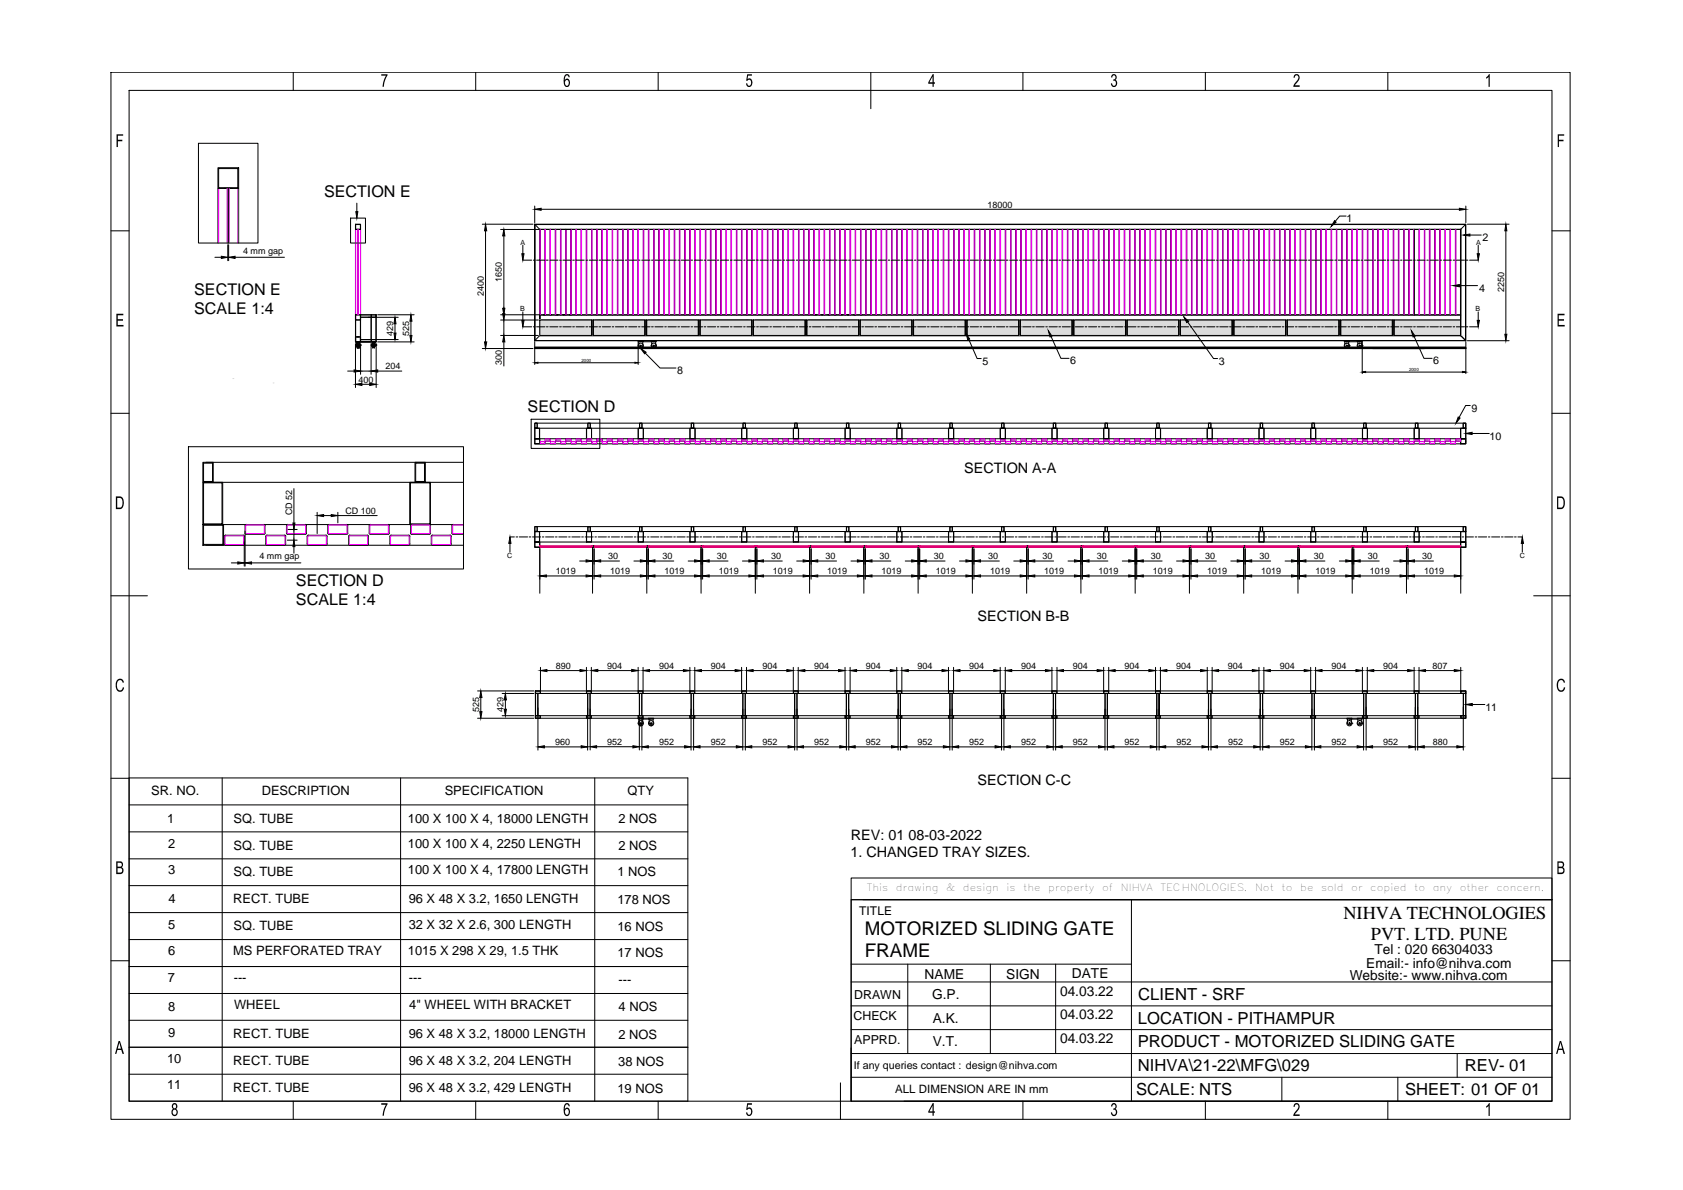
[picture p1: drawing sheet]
<svg xmlns="http://www.w3.org/2000/svg" width="420mm" height="297mm" viewBox="0 0 420 297" stroke-linecap="round" stroke-linejoin="round" font-family="sans-serif">
<defs><g id="words">
<g font-size="4.7">
<text x="215.9" y="233.3">MOTORIZED SLIDING GATE</text>
<text x="215.9" y="239">FRAME</text>
</g>
<g font-size="4.6">
<text x="335.4" y="229.4">NIHVA TECHNOLOGIES</text>
<text x="342.2" y="234.6">PVT. LTD. PUNE</text>
</g>
<g font-size="4.1">
<text x="284.2" y="249.5">CLIENT - SRF</text>
<text x="284.1" y="255.5">LOCATION - PITHAMPUR</text>
<text x="284.1" y="261.5">PRODUCT - MOTORIZED SLIDING GATE</text>
<text x="284.1" y="267.4">NIHVA\21-22\MFG\029</text>
<text x="365.7" y="267.3">REV- 01</text>
<text x="283.6" y="273.3">SCALE: NTS</text>
<text x="350.8" y="273.3">SHEET: 01 OF 01</text>
</g>
<g font-size="4">
<text x="80.9" y="49.1">SECTION E</text>
<text x="48.5" y="73.6">SECTION E</text>
<text x="48.5" y="78.5">SCALE 1:4</text>
<text x="131.7" y="102.7">SECTION D</text>
<text x="73.9" y="146.2">SECTION D</text>
<text x="73.9" y="151.1">SCALE 1:4</text>
</g>
<g font-size="3.6">
<text x="240.7" y="118.1">SECTION A-A</text>
<text x="244" y="154.9">SECTION B-B</text>
<text x="244" y="195.9">SECTION C-C</text>
<text x="212.4" y="209.6">REV: 01 08-03-2022</text>
<text x="212.3" y="214">1. CHANGED TRAY SIZES.</text>
</g>
<g font-size="3.4">
<text x="343.1" y="238.1">Tel : 020 66304033</text>
<text x="230.8" y="244.3">NAME</text>
<text x="251.2" y="244.3">SIGN</text>
<text x="267.6" y="244.2">DATE</text>
<text x="336.9" y="244.7">Website:- www.nihva.com</text>
<text x="341.1" y="241.6">Email:- info@nihva.com</text>
<text x="232.7" y="249.3">G.P.</text>
<text x="264.6" y="248.5">04.03.22</text>
<text x="232.8" y="255.3">A.K.</text>
<text x="264.6" y="254.4">04.03.22</text>
<text x="232.8" y="261.2">V.T.</text>
<text x="264.6" y="260.4">04.03.22</text>
</g>
<g font-size="3.2">
<text x="37.8" y="198.5">SR. NO.</text>
<text x="65.3" y="198.5">DESCRIPTION</text>
<text x="111" y="198.5">SPECIFICATION</text>
<text x="156.6" y="198.5">QTY</text>
<text x="41.7" y="205.3">1</text>
<text x="58.3" y="205.4">SQ. TUBE</text>
<text x="101.8" y="205.4">100 X 100 X 4, 18000 LENGTH</text>
<text x="154.4" y="205.5">2 NOS</text>
<text x="42" y="211.7">2</text>
<text x="58.3" y="212.1">SQ. TUBE</text>
<text x="101.8" y="211.8">100 X 100 X 4, 2250 LENGTH</text>
<text x="154.4" y="212.3">2 NOS</text>
<text x="42" y="218.1">3</text>
<text x="58.3" y="218.8">SQ. TUBE</text>
<text x="101.8" y="218.2">100 X 100 X 4, 17800 LENGTH</text>
<text x="154.1" y="218.7">1 NOS</text>
<text x="42.1" y="225.5">4</text>
<text x="58.2" y="225.5">RECT. TUBE</text>
<text x="102" y="225.5">96 X 48 X 3.2, 1650 LENGTH</text>
<text x="154.1" y="225.7">178 NOS</text>
<text x="42" y="231.9">5</text>
<text x="58.3" y="232.2">SQ. TUBE</text>
<text x="102" y="231.9">32 X 32 X 2.6, 300 LENGTH</text>
<text x="154.1" y="232.5">16 NOS</text>
<text x="42" y="238.3">6</text>
<text x="58.2" y="238.3">MS PERFORATED TRAY</text>
<text x="101.8" y="238.3">1015 X 298 X 29, 1.5 THK</text>
<text x="154.1" y="238.9">17 NOS</text>
<text x="41.9" y="245">7</text>
<text x="58.3" y="245">---</text>
<text x="102.1" y="245">---</text>
<text x="154.4" y="245.5">---</text>
<text x="58.4" y="251.8">WHEEL</text>
<text x="102.2" y="251.8">4&quot; WHEEL WITH BRACKET</text>
<text x="42" y="252.4">8</text>
<text x="154.4" y="252.3">4 NOS</text>
<text x="42" y="258.8">9</text>
<text x="58.2" y="259.1">RECT. TUBE</text>
<text x="102" y="259.1">96 X 48 X 3.2, 18000 LENGTH</text>
<text x="154.4" y="259.3">2 NOS</text>
<text x="41.7" y="265.2">10</text>
<text x="58.2" y="265.9">RECT. TUBE</text>
<text x="102" y="265.9">96 X 48 X 3.2, 204 LENGTH</text>
<text x="154.4" y="266">38 NOS</text>
<text x="41.7" y="271.9">11</text>
<text x="58.2" y="272.6">RECT. TUBE</text>
<text x="102" y="272.6">96 X 48 X 3.2, 429 LENGTH</text>
<text x="154.1" y="272.8">19 NOS</text>
</g>
<g font-size="3.1">
<text x="213.2" y="249.4">DRAWN</text>
<text x="213.1" y="254.6">CHECK</text>
<text x="213.2" y="260.5">APPRD.</text>
</g>
<text font-size="3" x="214.5" y="228.4">TITLE</text>
<text font-size="2.9" x="223.5" y="272.9">ALL DIMENSION ARE IN mm</text>
<g font-size="2.7">
<text x="336.2" y="55.5">1</text>
<text x="370.1" y="60.2">2</text>
<text x="369.2" y="72.9">4</text>
<text x="169.1" y="93.4">8</text>
<text x="245.3" y="91">5</text>
<text x="267.2" y="91">6</text>
<text x="304.3" y="91">3</text>
<text x="357.8" y="91">6</text>
<text x="367.3" y="102.7">9</text>
<text x="371.9" y="109.7">10</text>
<text x="370.8" y="177.4">11</text>
<text x="213.2" y="266.7">If any queries contact : design@nihva.com</text>
</g>
<g font-size="2.5">
<text x="216.4" y="222.5">This</text>
<text x="223.7" y="222.5">drawing</text>
<text x="236.2" y="222.5">&amp;</text>
<text x="240.4" y="222.5">design</text>
<text x="251.3" y="222.5">is</text>
<text x="255.4" y="222.5">the</text>
<text x="261.7" y="222.5">property</text>
<text x="275.2" y="222.5">of</text>
<text x="279.8" y="222.5">NIHVA</text>
<text x="289.7" y="222.5">TECHNOLOGIES.</text>
<text x="313.3" y="222.5">Not</text>
<text x="319.9" y="222.5">to</text>
<text x="324.6" y="222.5">be</text>
<text x="329.8" y="222.5">sold</text>
<text x="337.3" y="222.5">or</text>
<text x="342.1" y="222.5">copied</text>
<text x="353" y="222.5">to</text>
<text x="357.7" y="222.5">any</text>
<text x="364.4" y="222.5">other</text>
<text x="373.6" y="222.5">concern.</text>
</g>
<g font-size="2.2">
<text x="246.5" y="51.8">18000</text>
<text x="60.7" y="63.4">4 mm gap</text>
<text x="125.3" y="70.5" transform="rotate(-90 125.3 70.5)">1650</text>
<text x="120.8" y="74" transform="rotate(-90 120.8 74)">2400</text>
<text x="375.5" y="73" transform="rotate(-90 375.5 73)">2250</text>
<text x="98.2" y="83.8" transform="rotate(-90 98.2 83.8)">429</text>
<text x="102.2" y="83.9" transform="rotate(-90 102.2 83.9)">525</text>
<text x="89.5" y="95.5">400</text>
<text x="96.2" y="92.2">204</text>
<text x="125.3" y="91" transform="rotate(-90 125.3 91)">300</text>
<text x="73" y="128.7" transform="rotate(-90 73 128.7)">CD 52</text>
<text x="86.2" y="128.3">CD 100</text>
<text x="64.8" y="139.6">4 mm gap</text>
<text x="138.8" y="143.3">1019</text>
<text x="151.9" y="139.6">30</text>
<text x="152.3" y="143.3">1019</text>
<text x="165.4" y="139.6">30</text>
<text x="165.9" y="143.3">1019</text>
<text x="179" y="139.6">30</text>
<text x="179.4" y="143.3">1019</text>
<text x="192.5" y="139.6">30</text>
<text x="193" y="143.3">1019</text>
<text x="206.1" y="139.6">30</text>
<text x="206.5" y="143.3">1019</text>
<text x="219.6" y="139.6">30</text>
<text x="220.1" y="143.3">1019</text>
<text x="233.1" y="139.6">30</text>
<text x="233.6" y="143.3">1019</text>
<text x="246.7" y="139.6">30</text>
<text x="247.2" y="143.3">1019</text>
<text x="260.2" y="139.6">30</text>
<text x="260.7" y="143.3">1019</text>
<text x="273.8" y="139.6">30</text>
<text x="274.2" y="143.3">1019</text>
<text x="287.3" y="139.6">30</text>
<text x="287.8" y="143.3">1019</text>
<text x="300.9" y="139.6">30</text>
<text x="301.3" y="143.3">1019</text>
<text x="314.4" y="139.6">30</text>
<text x="314.9" y="143.3">1019</text>
<text x="328" y="139.6">30</text>
<text x="328.4" y="143.3">1019</text>
<text x="341.5" y="139.6">30</text>
<text x="342" y="143.3">1019</text>
<text x="355.1" y="139.6">30</text>
<text x="355.5" y="143.3">1019</text>
<text x="138.8" y="167">890</text>
<text x="151.6" y="167">904</text>
<text x="164.5" y="167">904</text>
<text x="177.4" y="167">904</text>
<text x="190.3" y="167">904</text>
<text x="203.3" y="167">904</text>
<text x="216.2" y="167">904</text>
<text x="229.1" y="167">904</text>
<text x="242" y="167">904</text>
<text x="254.9" y="167">904</text>
<text x="267.8" y="167">904</text>
<text x="280.7" y="167">904</text>
<text x="293.6" y="167">904</text>
<text x="306.5" y="167">904</text>
<text x="319.5" y="167">904</text>
<text x="332.4" y="167">904</text>
<text x="345.3" y="167">904</text>
<text x="357.6" y="167">807</text>
<text x="119.6" y="177.8" transform="rotate(-90 119.6 177.8)">525</text>
<text x="125.7" y="177.7" transform="rotate(-90 125.7 177.7)">429</text>
<text x="138.6" y="186">960</text>
<text x="151.6" y="186">952</text>
<text x="164.5" y="186">952</text>
<text x="177.4" y="186">952</text>
<text x="190.3" y="186">952</text>
<text x="203.3" y="186">952</text>
<text x="216.2" y="186">952</text>
<text x="229.1" y="186">952</text>
<text x="242" y="186">952</text>
<text x="254.9" y="186">952</text>
<text x="267.8" y="186">952</text>
<text x="280.7" y="186">952</text>
<text x="293.7" y="186">952</text>
<text x="306.6" y="186">952</text>
<text x="319.5" y="186">952</text>
<text x="332.4" y="186">952</text>
<text x="345.3" y="186">952</text>
<text x="357.7" y="186">880</text>
</g>
<g font-size="1.8">
<text x="130" y="61">A</text>
<text x="368.5" y="61">A</text>
<text x="129.9" y="77.7">B</text>
<text x="368.4" y="77.7">B</text>
<text x="126.6" y="139.2">C</text>
<text x="379.4" y="139.2">C</text>
</g>
<g font-size="1.1">
<text x="145.2" y="90.3">2000</text>
<text x="351.8" y="92.7">2000</text>
</g>
</g></defs>
<!-- layer: object -->
<g fill="none" stroke="#000" stroke-width=".25">
<path d="M88.9 86v.3M88.9 86.2h1M88.9 86.1h1M88.9 86h.1M89 85.9v.5zM89 86v.4M89.1 86v.1M89.1 86l.1 .1M89.1 86.3h.1M89.1 86.2h.1M89.1 86.2l.1 .2M89.1 86.4v.1"/>
<path d="M89.2 86h.1M89.2 86.5l.2 .2M89.2 86.4l.4 .4M89.2 86.8h.1M89.2 85.5v.6M89.2 86.8v.1M89.2 86.7l.1 .1M89.2 86.5l.1 .2-.1-.1M89.2 86.9h.1M89.2 85.5h.1M89.2 85.5l.2 .1 .2-.1M89.3 86l-.1 .1"/>
<path d="M89.3 86.4l.3 .3M89.3 86.3l-.1-.1v.6M89.3 86v.1M89.4 86.4l.2 .2M89.5 86.1h.1M89.5 86h.1M89.5 86.4l.2 .1v-1.2h-.7v1.2h.2M89.5 86.2v.1M89.5 86.1v.2M89.5 86.2l.1 .1M89.5 86.8h.1M89.5 86.2v.7"/>
<path d="M89.5 86.9h.1M89.6 86.8l-.2-.1-.2 .1M89.6 86v.1M89.6 86l.1-.6h-.6v.6M89.6 86.3h.1M89.6 86.2l.1 .1M89.6 85.5h.1M89.6 85.5v.5M89.6 86h.1M89.6 86.4v.1M89.7 86h.1M89.7 86.2v.2h-.2"/>
<path d="M89.7 86.2v.1M89.7 85.9l.1 .5zM89.8 86.4h.1M89.8 86.2v-.2l.1 .3M89.8 86h.1M89.8 86v.2M89.9 86v.3M89.9 86.2h.1M89.9 86.1h.1M89.9 86.1v.1M92.8 86.4h.1M92.8 86.1h1"/>
<path d="M92.8 86v.3M92.8 86v.4M92.9 86.4v-.5v.5M92.9 86l-.1 .2h1M92.9 86h.1M92.9 86l.1 .1M92.9 86.3h.1M92.9 86.2l.1 .1M92.9 86.2l.2 .2M93 86h.1M93.1 86.3h.1M93 86l.1 .1"/>
<path d="M93 86.2h.1M93 86.4v.1M93.1 86h.1M93.1 86.5l.2 .2M93.1 86.4l.3 .4M93.1 86.8l.2-.1 .2 .1M93.1 85.4h.1M93.1 85.5v.5M93.1 86.3v.6M93.1 86.7v.1M93.1 86.6l.1 .1M93.1 86.5l.1 .2"/>
<path d="M93.1 86.4l.3 .3M93.1 86v.1M93.1 85.5l.2 .1 .2-.1M93.1 86.1h.1M93.2 86.4l.2 .3M93.3 86.4l.1 .2M93.4 86.4l.2 .1v-1.2h-.7v1.2h.2M93.4 86v.3M93.4 86.2l.1 .1M93.4 86.8v.1M93.4 86.2v.6M93.4 86v.1"/>
<path d="M93.4 85.5h.1M93.4 86.3h.1M93.4 85.5v.5M93.5 86l.1-.6h-.7v.7M93.5 86.2l.1 .1M93.5 86.4v.1M93.6 86.3h.1M93.6 86h.1M93.6 86.2v.2h-.2M93.6 86.4v-.5v.5M93.6 86v.3M93.7 86.4h.1"/>
<path d="M93.7 86v.3M93.8 86v.3M93.8 86.2h.1M93.8 86.1h.1M93.8 86.1v.1"/>
</g>
<!-- layer: 0 -->
<g fill="none" stroke="#000" stroke-width=".25">
<path d="M27.7 18h364.3v261.4h-364.3zM73.2 18v4.6M118.8 18v4.6M164.3 18v4.6M217.4 18v9.1M255.4 18v4.6M300.9 18v4.6M346.5 18v4.6M32.2 22.6h355.2v252.3h-355.2zM49.5 35.8h14.9v24.9h-14.9zM27.7 57.6h4.5M54.4 41.9h5.2v5.1h-5.2z"/>
<path d="M54.6 42.1h4.8v4.8h-4.8zM55.9 47h2.1M56.9 47v13.7M57.1 47v13.7M87.5 54.4h3.7v6.3h-3.7zM88.7 57.3h1.3v28h-1.3zM88.7 56h1.3v1.3h-1.3zM88.8 56h1.2v1.2h-1.2zM89.1 50.7v2.1M89.1 57.3h.5M89.4 57.3v21.3M120.4 56h12.7"/>
<path d="M121.2 57.6v27.7M125 57.3h9.5M125.8 58.9v19.4M133.5 56h232.4v29h-232.4zM133.5 56l1.3 1.3h229.8l1.3-1.3M133.5 51.4v4.2M133.5 56v29l1.3-1.3v-26.5M134.7 57.2v26.6h230v-26.6M134.7 57.2h230M134.8 57.2v26.5h229.8M134.8 57.2v21.5M135.1 52.2h229.2"/>
<path d="M136.1 57.2v21.5M137.3 57.2v21.5M137.4 57.2v21.5M138.7 57.2v21.5M139.9 57.2v21.5M140 57.2v21.5M141.2 57.2v21.5M141.3 57.2v21.5M142.5 57.2v21.5M142.6 57.2v21.5M143.8 57.2v21.5M143.9 57.2v21.5"/>
<path d="M145.1 57.2v21.5M145.2 57.2v21.5M146.4 57.2v21.5M147.7 57.2v21.5M147.8 57.2v21.5M149 57.2v21.5M150.3 57.2v21.5M151.6 57.2v21.5M152.9 57.2v21.5M154.1 57.2v21.5M154.2 57.2v21.5M155.5 57.2v21.5"/>
<path d="M156.7 57.2v21.5M156.8 57.2v21.5M158 57.2v21.5M158.1 57.2v21.5M159.3 57.2v21.5M160.6 57.2v21.5M161.9 57.2v21.5M163.2 57.2v21.5M163.3 57.2v21.5M164.5 57.2v21.5M165.8 57.2v21.5M167.1 57.2v21.5"/>
<path d="M168.4 57.2v21.5M169.6 57.2v21.5M169.7 57.2v21.5M171 57.2v21.5M172.2 57.2v21.5M172.3 57.2v21.5M173.5 57.2v21.5M174.8 57.2v21.5M174.9 57.2v21.5M176.1 57.2v21.5M176.2 57.2v21.5M177.4 57.2v21.5"/>
<path d="M178.7 57.2v21.5M180 57.2v21.5M181.3 57.2v21.5M182.6 57.2v21.5M183.9 57.2v21.5M185.1 57.2v21.5M185.2 57.2v21.5M186.5 57.2v21.5M187.7 57.2v21.5M189 57.2v21.5M190.3 57.2v21.5M191.6 57.2v21.5"/>
<path d="M191.7 57.2v21.5M192.9 57.2v21.5M194.2 57.2v21.5M195.5 57.2v21.5M196.8 57.2v21.5M198 57.2v21.5M198.1 57.2v21.5M199.4 57.2v21.5M200.6 57.2v21.5M201.9 57.2v21.5M203.2 57.2v21.5M203.3 57.2v21.5"/>
<path d="M204.5 57.2v21.5M204.6 57.2v21.5M205.8 57.2v21.5M207.1 57.2v21.5M207.2 57.2v21.5M208.4 57.2v21.5M209.7 57.2v21.5M211 57.2v21.5M212.3 57.2v21.5M213.5 57.2v21.5M214.9 57.2v21.5M216.1 57.2v21.5"/>
<path d="M216.2 57.2v21.5M217.4 57.2v21.5M217.5 57.2v21.5M218.7 57.2v21.5M218.8 57.2v21.5M220 57.2v21.5M220.1 57.2v21.5M221.3 57.2v21.5M222.6 57.2v21.5M223.9 57.2v21.5M225.2 57.2v21.5M226.5 57.2v21.5"/>
<path d="M227.8 57.2v21.5M229 57.2v21.5M230.3 57.2v21.5M231.6 57.2v21.5M231.7 57.2v21.5M232.9 57.2v21.5M233 57.2v21.5M234.2 57.2v21.5M235.5 57.2v21.5M236.8 57.2v21.5M238.1 57.2v21.5M239.4 57.2v21.5"/>
<path d="M239.5 57.2v21.5M240.7 57.2v21.5M241.9 57.2v21.5M242 57.2v21.5M243.3 57.2v21.5M244.5 57.2v21.5M244.6 57.2v21.5M245.8 57.2v21.5M245.9 57.2v21.5M247.1 57.2v21.5M247.2 57.2v21.5M248.4 57.2v21.5"/>
<path d="M248.5 57.2v21.5M249.7 57.2v21.5M249.8 57.2v21.5M251 57.2v21.5M252.3 57.2v21.5M252.4 57.2v21.5M253.6 57.2v21.5M254.9 57.2v21.5M256.2 57.2v21.5M257.4 57.2v21.5M257.5 57.2v21.5M258.8 57.2v21.5"/>
<path d="M260 57.2v21.5M260.1 57.2v21.5M261.3 57.2v21.5M261.4 57.2v21.5M262.6 57.2v21.5M262.7 57.2v21.5M263.9 57.2v21.5M265.2 57.2v21.5M265.3 57.2v21.5M266.5 57.2v21.5M267.8 57.2v21.5M267.9 57.2v21.5"/>
<path d="M269.1 57.2v21.5M270.4 57.2v21.5M271.7 57.2v21.5M272.9 57.2v21.5M273 57.2v21.5M274.2 57.2v21.5M274.3 57.2v21.5M275.5 57.2v21.5M275.6 57.2v21.5M276.8 57.2v21.5M278.1 57.2v21.5M278.2 57.2v21.5"/>
<path d="M279.4 57.2v21.5M279.5 57.2v21.5M280.7 57.2v21.5M280.8 57.2v21.5M282 57.2v21.5M283.3 57.2v21.5M283.4 57.2v21.5M284.6 57.2v21.5M285.8 57.2v21.5M285.9 57.2v21.5M287.2 57.2v21.5M288.4 57.2v21.5"/>
<path d="M288.5 57.2v21.5M289.7 57.2v21.5M289.8 57.2v21.5M291 57.2v21.5M291.1 57.2v21.5M292.3 57.2v21.5M293.6 57.2v21.5M293.7 57.2v21.5M294.9 57.2v21.5M295 57.2v21.5M296.2 57.2v21.5M296.3 57.2v21.5"/>
<path d="M297.5 57.2v21.5M298.8 57.2v21.5M300.1 57.2v21.5M301.3 57.2v21.5M301.4 57.2v21.5M302.7 57.2v21.5M303.9 57.2v21.5M304 57.2v21.5M305.2 57.2v21.5M306.5 57.2v21.5M307.8 57.2v21.5M307.9 57.2v21.5"/>
<path d="M309.1 57.2v21.5M309.2 57.2v21.5M310.4 57.2v21.5M311.7 57.2v21.5M311.8 57.2v21.5M313 57.2v21.5M314.3 57.2v21.5M315.6 57.2v21.5M316.9 57.2v21.5M318.1 57.2v21.5M319.5 57.2v21.5M320.7 57.2v21.5"/>
<path d="M320.8 57.2v21.5M322 57.2v21.5M322.1 57.2v21.5M323.3 57.2v21.5M323.4 57.2v21.5M324.6 57.2v21.5M324.7 57.2v21.5M325.9 57.2v21.5M327.2 57.2v21.5M328.5 57.2v21.5M329.8 57.2v21.5M331.1 57.2v21.5"/>
<path d="M332.4 57.2v21.5M333.6 57.2v21.5M335 57.2v21.5M336.1 53.9h-1.7l-1.1 1.3M336.2 57.2v21.5M336.3 57.2v21.5M337.5 57.2v21.5M337.6 57.2v21.5M338.8 57.2v21.5M340.1 57.2v21.5M341.4 57.2v21.5M342.7 57.2v21.5"/>
<path d="M344 57.2v21.5M345.3 57.2v21.5M346.6 57.2v21.5M347.9 57.2v21.5M349.1 57.2v21.5M349.2 57.2v21.5M350.4 57.2v21.5M350.5 57.2v21.5M351.7 57.2v21.5M351.8 57.2v21.5M353 57.2v21.5M353.1 57.2v21.5"/>
<path d="M354.3 57.2v21.5M355.6 57.2v21.5M355.7 57.2v21.5M356.9 57.2v21.5M358.2 57.2v21.5M359.5 57.2v21.5M360.8 57.2v21.5M362 57.2v21.5M362.1 57.2v21.5M363.4 57.2v21.5M364.6 57.2v26.5M365.9 51.4v4.2"/>
<path d="M366.3 56h10.4M367 58.7h2.8M375.9 57.6v25.8M387.4 57.6h4.6M53.7 64.2h1.6M54.4 60.7v-13.7h5.2v13.7M56.9 61.1v4M56.9 64.2h.2M57.1 61.1v4M58.7 64.2h12.3M88.7 78.6h1.3v1.3h-1.3zM88.8 79.9v5.4h1.2v-5.4"/>
<path d="M88.8 78.6h1.2v1.2h-1.2zM90 79.2h9.4M90 79.2h2.6M90 78.6h2.6M92.6 78.6h1.3v.6h-1.3zM92.6 79.2v5.6M92.7 79.2v5.6M92.7 78.6h1.2v.6h-1.2zM93.9 79.2v5.6M93.9 78.6v6.2M94.3 78.6h9.1M125 78.6h9.7"/>
<path d="M125 79.9h9.4M125.8 79.9v3.8M130.5 64.9h2.2M130.5 61.2v2.1M130.5 77.9v2.1M133.2 64.9h.4M134 64.9h2M134.8 78.6h229.8v1.3h-229.8zM134.8 78.7h229.8v1.1h-229.8zM134.8 79.9h12.9v3.8h-12.9zM135.7 78.6h.4M136.4 64.9h.4"/>
<path d="M137.3 78.6h.4M137.3 64.9h2M138.9 78.6h.4h-.4M139.7 64.9h.4M140.5 78.6h.4h-.3M140.5 64.9h2.1M142 79.9h.4M142.1 78.6h.5M143 64.9h.4M143.8 64.9h2.1M146.3 64.9h.4M147.1 64.9h2.1"/>
<path d="M147.7 79.9v3.8M148.1 79.9v3.8M148.1 79.9h12.9v3.8h-12.9zM149.4 79.9h.4M149.5 64.9h.5M150.4 64.9h2M152.8 64.9h.4M153.6 64.9h2.1M156.1 64.9h.4M156.8 79.9h.4M156.9 64.9h2.1M159.4 64.9h.4"/>
<path d="M160.2 64.9h2.1M161 79.9v3.8M161.4 79.9v3.8M161.4 79.9h12.9v3.8h-12.9zM162.7 64.9h.4M163.5 64.9h2M164.2 79.9h.4M166 64.9h.3M166.8 64.9h2M169.2 64.9h.4M170.1 64.9h2M171.6 79.9h.4"/>
<path d="M172.5 64.9h.4M173.3 64.9h2.1M174.3 79.9v3.8M174.4 79.9v3.8M174.7 79.9v3.8M174.8 79.9h12.9v3.8h-12.9zM175.8 64.9h.4M176.6 64.9h2.1M179 79.9h7.8M179.1 64.9h.4M179.9 64.9h2M182.3 64.9h.5"/>
<path d="M183.2 64.9h2M185.6 64.9h.4M186.5 64.9h2M187.7 79.9v3.8M188.1 79.9v3.8M188.1 79.9h12.9v3.8h-12.9zM188.9 64.9h.4M189.7 64.9h2.1M192.2 64.9h.4M193 64.9h2M193.8 79.9h.4M195.5 64.9h.4"/>
<path d="M196.3 64.9h2M198.8 64.9h.4M199.6 64.9h2M201 79.9v3.8M201.2 79.9h7.6M201.4 79.9h12.9v3.8h-12.9zM201.4 79.9v3.8M202 64.9h.5M202.8 64.9h2.1M203.5 78.6h.4M205.1 78.6h.4M205.3 64.9h.4"/>
<path d="M206.1 64.9h2.1M206.7 78.6h.4M208.3 78.6h.4M208.6 64.9h.4M209.4 64.9h2.1M209.9 78.6h.4M211.9 64.9h.4M211.9 78.6h-.3h.3M212.7 64.9h2M213.2 78.6h.3h-.3M214.3 79.9v3.8M214.7 79.9h12.9v3.8h-12.9z"/>
<path d="M214.7 79.9v3.8M214.8 78.6h.4M215.2 64.9h.4M216 64.9h2M218.4 64.9h.4M219.3 64.9h2M221.7 64.9h.4M222.5 64.9h2.1M225 64.9h.4M225.8 64.9h2.1M227.6 79.9v3.8M227.7 79.9v3.8"/>
<path d="M228 79.9v3.8M228.1 79.9h12.9v3.8h-12.9zM228.1 79.9v3.8M228.3 64.9h.4M229.1 64.9h2.1M231.5 64.9h.5M232.4 64.9h2M234.8 64.9h.5M235.6 64.9h2.1M238.1 64.9h.4M238.9 64.9h2.1M241 79.9v3.8"/>
<path d="M241.4 79.9v3.8M241.4 79.9h12.9v3.8h-12.9zM241.4 64.9h.4M242.2 64.9h2.1M244.7 64.9h.4M245.5 64.9h2M248 64.9h.3M248.8 64.9h2M251.2 64.9h.4M252.1 64.9h2M254.3 79.9v3.8M254.5 64.9h.4"/>
<path d="M254.7 79.9v3.8M254.7 79.9h12.9v3.8h-12.9zM255.3 64.9h2.1M257.8 64.9h.4M258.6 64.9h2.1M261.1 64.9h.4M261.9 64.9h2.1M264.3 64.9h.5M265.2 64.9h2M267.6 79.9v3.8M267.6 64.9h.4M267.7 79.9v3.8"/>
<path d="M268 79.9v3.8M268.1 79.9h12.9v3.8h-12.9zM268.1 79.9v3.8M268.4 64.9h2.1M270.9 64.9h.4M271.8 64.9h2M274.2 64.9h.4M275 64.9h2M277.5 64.9h.4M278.3 64.9h2M280.8 64.9h.3M281 79.9v3.8"/>
<path d="M281.4 79.9h12.9v3.8h-12.9zM281.4 79.9v3.8M281.6 64.9h2M284 64.9h.5M284.8 64.9h2.1M287.3 64.9h.4M288.1 64.9h2.1M290.6 64.9h.4M291.4 64.9h2.1M293.9 64.9h.4M294.3 79.9v3.8M294.7 79.9v3.8"/>
<path d="M294.7 79.9h12.9v3.8h-12.9zM294.7 64.9h2M297.2 64.9h.4M298 64.9h2M300.5 64.9h.3M301.3 64.9h2M303.7 64.9h.4M304.5 64.9h2.1M307 64.9h.4M307.6 79.9v3.8M307.8 64.9h2.1M308 79.9v3.8"/>
<path d="M308 79.9h12.9v3.8h-12.9zM310.3 64.9h.4M311.1 64.9h2.1M313.5 64.9h.5M314.4 64.9h2M316.8 64.9h.5M317.6 64.9h2.1M320.1 64.9h.4M320.9 79.9v3.8M320.9 64.9h2.1M321 79.9v3.8M321.3 79.9v3.8"/>
<path d="M321.4 79.9h12.9v3.8h-12.9zM321.4 79.9v3.8M323.4 64.9h.4M324.2 64.9h2.1M326.7 64.9h.4M327.5 64.9h2M330 64.9h.4M330.8 64.9h2M333.2 64.9h.4M334.1 64.9h2M334.3 79.9v3.8M334.7 79.9v3.8"/>
<path d="M334.7 79.9h12.9v3.8h-12.9zM336.5 64.9h.4M337.3 64.9h2.1M339.8 64.9h.4M340.6 64.9h2.1M343.1 64.9h.4M343.9 64.9h2.1M346.3 64.9h.5M347.2 64.9h2M347.6 79.9v3.8M348 79.9h16.6v3.8h-16.6zM348 79.9v3.8"/>
<path d="M349.6 64.9h.4M350.4 64.9h2.1M352.9 64.9h.4M353.8 64.9h2M356.2 64.9h.4M357 64.9h2.1M359.5 64.9h.4M360.3 64.9h2M362.8 64.9h.3M363.6 64.9h2M364.3 71.3h4.6M366 64.9h.5"/>
<path d="M366.9 64.9h2.1M369 61.2v2.1M369 77.9v2.1M86.8 92.6h1.6M88.7 84.1h1.3v1.2h-1.3zM88.7 85.8v10.9M88.8 84.1h1.2v1.2h-1.2zM89.1 86.1h.1M89.1 86.2h.1M89.1 86.1h.5M89.1 86.2h.5M89.1 86.2l.1 .1"/>
<path d="M89.1 84.1h.5M89.2 86.4h.4M89.2 85.9l.2 .1 .2-.1M89.2 85.9h.4M89.2 86.4v-.1l.2 .1M89.2 85.9v.1l.2-.1M89.3 86l-.2 .1M89.3 86.2v.1M89.4 85.9l.2 .1v-.1M89.4 86.4l.2-.1v.1M89.4 85.9v.2M89.4 86.2v.2"/>
<path d="M89.4 86.3l.2 .1M89.4 86.3l-.2 .1M89.5 86l.1 .1M89.5 86.2v.1M89.6 86.1h.1M89.6 86.2h.1M89.6 86.2v.1M90 84.8h9.4M90 84.8h2.6M90 85.8v7.6M90 92.6h2.6M90.4 95.9h1.9"/>
<path d="M92.6 84.8h1.3v.5h-1.3zM92.6 85.3h-2.6h2.6M92.6 85.8v7.6M92.7 84.8h1.2v.5h-1.2zM92.9 86.1h.1M92.9 86.2h.1M93 86.1h.5M93 86.2h.5M93 86.2l.1 .1M93.1 86.4h.3M93.1 85.9h.3M93.1 85.9l.2 .1 .1-.1"/>
<path d="M93.1 86.4v-.1l.2 .1M93.1 85.9v.1l.2-.1M93.1 86l-.1 .1M93.1 86.2v.1M93.3 85.9l.1 .1v-.1M93.3 86.4l.1-.1v.1M93.3 85.9v.2M93.3 86.2v.2M93.3 86.3l.1 .1M93.3 86.3l-.2 .1M93.4 86l.1 .1M93.4 86.2v.1"/>
<path d="M93.6 86.1h.1M93.5 86.2l-.1 .1M93.6 86.2h.1M93.9 85.8v10.9M94.3 92.6h6M94.3 85.3h9.1M98.6 80.8v2.3M102.6 80.2v3.5M120.4 87h12.7M125 83.7h9.4M125.8 85.3v6.1M130.5 81.6h2.2"/>
<path d="M133.2 81.6h.4M133.5 86.7h232.4M133.5 85.3v5.7M133.5 87h232.4M134 81.6h2M134.3 90.6h24.2M136.4 81.6h.4M137.3 81.6h2M139.7 81.6h.4M140.5 81.6h2.1M142 83.7h.4M143 81.6h.4"/>
<path d="M143.8 81.6h2.1M146.3 81.6h.4M147.1 81.6h2.1M149.4 83.7h.4M149.5 81.6h.5M150.4 81.6h2M152.8 81.6h.4M153.6 81.6h2.1M156.1 81.6h.4M156.8 83.7h.4M156.9 81.6h2.1M159.3 85h1.3v.3h-1.3z"/>
<path d="M159.3 86.3h.1M159.3 85.3v5.7M159.4 81.6h.4M159.5 85.3v1.1l.2 .3h.5l.3-.3v-1.1M159.8 86.3h.1M160.2 81.6h2.1M160.6 85.3h1.9M161.1 88.1l3.7 3.8h4M162.5 85h1.3v.3h-1.3zM162.5 86.3h.1M162.7 81.6h.4M162.7 85.3v1.1l.3 .3h.4l.3-.3v-1.1"/>
<path d="M163 86.3h.1M163.5 81.6h2M164.2 83.7h.4M166 81.6h.3M166.8 81.6h2M169.2 81.6h.4M170.1 81.6h2M171.6 83.7h.4M172.5 81.6h.4M173.3 81.6h2.1M175.8 81.6h.4M176.6 81.6h2.1"/>
<path d="M179 83.7h7.8M179.1 81.6h.4M179.9 81.6h2M182.3 81.6h.5M183.2 81.6h2M185.6 81.6h.4M186.5 81.6h2M188.9 81.6h.4M189.7 81.6h2.1M192.2 81.6h.4M193 81.6h2M193.8 83.7h.4"/>
<path d="M195.5 81.6h.4M196.3 81.6h2M198.8 81.6h.4M199.6 81.6h2M201.2 83.7h7.6M202 81.6h.5M202.8 81.6h2.1M205.3 81.6h.4M206.1 81.6h2.1M208.6 81.6h.4M209.4 81.6h2.1M211.9 81.6h.4"/>
<path d="M212.7 81.6h2M215.2 81.6h.4M216 81.6h2M218.4 81.6h.4M219.3 81.6h2M221.7 81.6h.4M222.5 81.6h2.1M225 81.6h.4M225.8 81.6h2.1M228.3 81.6h.4M229.1 81.6h2.1M231.5 81.6h.5"/>
<path d="M232.4 81.6h2M234.8 81.6h.5M235.6 81.6h2.1M238.1 81.6h.4M238.9 81.6h2.1M241.4 81.6h.4M241.9 84.8l2 4.7h1.1M242.2 81.6h2.1M244.7 81.6h.4M245.5 81.6h2M248 81.6h.3M248.8 81.6h2"/>
<path d="M251.2 81.6h.4M252.1 81.6h2M254.5 81.6h.4M255.3 81.6h2.1M257.8 81.6h.4M258.6 81.6h2.1M261.1 81.6h.4M261.9 81.6h2.1M262.4 84l2.5 5.5h2M264.3 81.6h.5M265.2 81.6h2M267.6 81.6h.4"/>
<path d="M268.4 81.6h2.1M270.9 81.6h.4M271.8 81.6h2M274.2 81.6h.4M275 81.6h2M277.5 81.6h.4M278.3 81.6h2M280.8 81.6h.3M281.6 81.6h2M284 81.6h.5M284.8 81.6h2.1M287.3 81.6h.4"/>
<path d="M288.1 81.6h2.1M290.6 81.6h.4M291.4 81.6h2.1M293.9 81.6h.4M294.7 81.6h2M296.5 80.4l6.5 9.1h1M297.2 81.6h.4M298 81.6h2M300.5 81.6h.3M301.3 81.6h2M303.7 81.6h.4M304.5 81.6h2.1"/>
<path d="M307 81.6h.4M307.8 81.6h2.1M310.3 81.6h.4M311.1 81.6h2.1M313.5 81.6h.5M314.4 81.6h2M316.8 81.6h.5M317.6 81.6h2.1M320.1 81.6h.4M320.9 81.6h2.1M323.4 81.6h.4M324.2 81.6h2.1"/>
<path d="M326.7 81.6h.4M327.5 81.6h2M330 81.6h.4M330.8 81.6h2M333.2 81.6h.4M334.1 81.6h2M335.6 85h1.3v.3h-1.3zM335.7 85.3v1.1l.3 .3h.4l.3-.3v-1.1M336.4 86.3h.1M336.5 81.6h.4M336.9 86.3h.1M336.9 85.3h1.9"/>
<path d="M337.3 81.6h2.1M338.8 85h1.3v.3h-1.3zM339 85.3v1.1l.2 .3h.5l.3-.3v-1.1M339.6 86.3h.1M339.8 81.6h.4M340.1 86.3h.1M340.1 85.3v8M340.6 81.6h2.1M340.9 92.9h24.2M343.1 81.6h.4M343.9 81.6h2.1M346.3 81.6h.5"/>
<path d="M347.2 81.6h2M349.6 81.6h.4M350.4 81.6h2.1M352.9 81.6h.4M353 84l2.5 5.5h2M353.8 81.6h2M355.6 87h-12.9h12.9M356.2 81.6h.4M357 81.6h2.1M359.5 81.6h.4M360.3 81.6h2M362.8 81.6h.3"/>
<path d="M363.6 81.6h2M364.6 83.7l1.3 1.3M365.9 85.3v8M366 81.6h.5M366.3 85h10.4M366.9 81.6h2.1M27.7 103.2h4.5M47 111.5h68.7v30.5h-68.7zM50.6 115.4h2.6v5h-2.6zM50.8 115.6h2.3v4.6h-2.3zM51.4 115.4h64.3M103.6 115.4h2.6v5h-2.6z"/>
<path d="M103.8 115.6h2.2v4.6h-2.2zM132.6 104.6h17.1v7.3h-17.1zM133.5 109.5h1.3v1.3h-1.3zM133.5 105.6h.6v1.3h-.6zM133.5 106.9h1.2v2.6h-1.2zM133.5 109.6h1.2v1.1h-1.2zM133.5 105.6h.6v1.2h-.6zM133.7 109.5h232.2v1.3h-232.2M133.7 105.6h232.2v1.3M133.7 106.9h232.2M134.9 110.2l1.2 .1v.5h-1.2M134.9 110.2v.6"/>
<path d="M136.1 109.6v.5M136.2 110v.1M136.2 109.5h1.2l-.1 .6M136.2 109.5v.1M137.4 110l-1.2 .1M137.4 110.3v.4M137.5 110.7v.1M137.5 110.2h1.1M137.5 110.8h1.1M137.5 110.2v.1M138.6 110.2v.6M138.7 109.6v.5"/>
<path d="M138.7 110l1.2 .1M139.9 109.5l-1.2 .1M139.9 109.5l.1 .1M139.9 109.6l.1 .4M140 110.3v.4M140.1 110.3l1.1-.1v.5h-1.1M141.3 110l1.2 .1M142.5 109.6v.5M142.6 110l-.1 .1M142.6 109.6l-1.2-.1-.1 .6M142.7 110.2h1.1v.6l-1.2-.1zM143.9 109.6v.5"/>
<path d="M143.9 110l.1 .1M143.9 109.5h1.2v.6M144 109.5l-.1 .1M145.1 110l-1.2 .1M145.2 110.3v.4M145.2 110.7l.1 .1M145.3 110.2h1M145.3 110.8h1M145.3 110.2l-.1 .1M146.3 110.2v.6M146.4 106.9h1.3v2.6h-1.3zM146.4 109.6v.5"/>
<path d="M146.5 110l1.1 .1M146.7 105.6h.7v1.3h-.7zM146.8 105.7h.5v1.1h-.5zM147.6 109.5l-1.1 .1M147.7 109.5v.1M147.7 109.6v.4M147.8 110.3v.4M147.8 110.3h1.2l-.1 .5-1.1-.1M149 110.1l.1-.6h1.1l.1 .6M149.1 110h1.2M150.3 110.3v.4M150.4 110.7v.1"/>
<path d="M150.4 110.2h1.1l.1 .5-1.2 .1M150.4 110.2v.1M151.6 109.6v.5M151.7 110l1.1 .1M152.8 109.5l-1.1 .1M152.8 109.5l.1 .6M152.9 110l-.1 .1M152.9 110.3v.4M153 110.3l1.1-.1v.5h-1.1M154.2 110.1l.1-.6h1.1l.1 .6M154.2 110h1.3M155.6 110.2h1.1v.6l-1.2-.1z"/>
<path d="M156.8 109.6v.5M156.8 110l.1 .1M156.9 109.5h1.1v.6M156.9 109.5l-.1 .1M158 110l-1.1 .1M158.1 110.3v.4M158.1 110.7l.1 .1M158.2 110.2h1M158.2 110.8h1M158.2 110.2l-.1 .1M159.3 110.2v.6M159.3 106.9h1.3v2.6h-1.3z"/>
<path d="M159.4 106.9h1.2v2.6h-1.2zM159.4 109.6v.5M159.4 110l1.1 .1M159.7 105.6h.6v1.3h-.6zM159.7 105.7h.5v1.1h-.5zM160.5 109.5l-1.1 .1M160.6 109.5v.6M160.6 110v.1M160.7 110.3v.4M160.7 110.3l1.1-.1 .1 .5h-1.2M161.9 110.1l.1-.6h1.1l.1 .6M162 110h1.2"/>
<path d="M163.3 110.2h1.2v.6l-1.2-.1zM164.5 109.6v.5M164.6 110v.1M164.6 109.5h1.2v.6M164.6 109.5v.1M165.8 110l-1.2 .1M165.8 110.3v.4M165.9 110.7v.1M165.9 110.2h1.1M165.9 110.8h1.1M165.9 110.2v.1M167 110.2v.6"/>
<path d="M167.1 109.6v.5M167.1 110l1.2 .1M168.3 109.5l-1.2 .1M168.3 109.5l.1 .6M168.4 110l-.1 .1M168.4 110.3v.4M168.5 110.3h1.1v.5l-1.1-.1M169.7 110.1l.1-.6h1.1l.1 .6M169.7 110h1.3M171 110.3v.4M171 110.7l.1 .1M171.1 110.2l1.1 .1v.5h-1.1"/>
<path d="M171.1 110.2l-.1 .1M172.2 106.9h1.3v2.6h-1.3zM172.3 106.9h1.2v2.6h-1.2zM172.3 109.6v.5M172.3 110l1.2 .1M172.6 105.6h.6v1.3h-.6zM172.6 105.7h.6v1.1h-.6zM173.5 109.5l-1.2 .1M173.5 109.5v.6M173.5 110v.1M173.6 110.3v.4M173.6 110.3l1.1-.1 .1 .5h-1.2"/>
<path d="M174.9 110.1v-.6h1.2v.6M174.9 110h1.2M176.2 110.2h1.2v.6l-1.2-.1zM177.4 109.6v.5M177.5 110v.1M177.5 109.5h1.2v.6M177.5 109.5v.1M178.7 110l-1.2 .1M178.7 110.3v.4M178.8 110.7l.1 .1M178.8 110.2h1.1M178.8 110.8h1.1"/>
<path d="M178.9 110.2l-.1 .1M179.9 110.2v.6M180 109.6v.5M180.1 110l1.1 .1M181.2 109.5l-1.1 .1M181.2 109.5l.1 .6M181.3 110l-.1 .1M181.3 110.3v.4M181.4 110.3h1.2l-.1 .5-1.1-.1M182.6 110.1l.1-.6h1.1l.1 .6M182.6 110h1.3M184 110.2h1.1v.6l-1.2-.1z"/>
<path d="M185.1 106.9h1.4v2.6h-1.4zM185.2 106.9h1.2v2.6h-1.2zM185.2 109.6v.5M185.2 110l.1 .1M185.3 109.5h1.1l.1 .6M185.3 109.5l-.1 .1M185.5 105.6h.6v1.3h-.6zM185.5 105.7h.6v1.1h-.6zM186.5 110l-1.2 .1M186.5 110.3v.4M186.5 110.7l.1 .1M186.6 110.2h1"/>
<path d="M186.6 110.8h1M186.6 110.2l-.1 .1M187.7 110.2v.6M187.8 109.6v.5M187.8 110l1.1 .1M188.9 109.5l-1.1 .1M189 109.5v.6M189 110v.1M189.1 110.3v.4M189.1 110.3l1.1-.1 .1 .5h-1.2M190.4 110l.1 .1M190.4 109.5h1.2v.6"/>
<path d="M190.5 109.5l-.2 .6M191.6 110l-1.2 .1M191.7 110.3v.4M191.7 110.7l.1 .1M191.7 110.2h1.2v.5l-1.2 .1M191.8 110.2l-.1 .1M192.9 109.6v.5M193 110l1.1 .1M194.1 109.5l-1.1 .1M194.1 109.5l.1 .6M194.2 110l-.1 .1M194.2 110.3v.4"/>
<path d="M194.3 110.3h1.2l-.1 .5-1.1-.1M195.5 110.1l.1-.6h1.1l.1 .6M195.6 110h1.2M196.9 110.2h1.1v.6l-1.2-.1zM198 106.9h1.4v2.6h-1.4zM198.1 106.9h1.2v2.6h-1.2zM198.1 109.6v.5M198.1 110l.1 .1M198.2 109.5h1.1l.1 .6M198.2 109.5l-.1 .1M198.4 105.6h.6v1.3h-.6zM198.4 105.7h.6v1.1h-.6z"/>
<path d="M199.4 110l-1.2 .1M199.4 110.3v.4M199.4 110.7l.1 .1M199.5 110.2h1M199.5 110.8h1M199.5 110.2l-.1 .1M200.6 110.2v.6M200.7 109.6v.5M200.7 110l1.2 .1M201.9 109.5l-1.2 .1M201.9 109.5v.6M201.9 110v.1"/>
<path d="M202 110.3v.4M202 110.3h1.2v.5l-1.2-.1M203.3 110.1v-.6h1.2v.6M203.3 110h1.2M204.6 110.2h1.2v.6l-1.2-.1zM205.8 109.6v.5M205.9 110v.1M205.9 109.5h1.2v.6M205.9 109.5v.1M207.1 110l-1.2 .1M207.2 110.3v.4M207.2 110.7l.1 .1"/>
<path d="M207.2 110.2h1.1M207.2 110.8h1.1M207.3 110.2l-.1 .1M208.3 110.2v.6M208.4 109.6v.5M208.5 110l1.1 .1M209.6 109.5l-1.1 .1M209.6 109.5l.1 .6M209.7 110l-.1 .1M209.7 110.3v.4M209.8 110.3l1.1-.1 .1 .5h-1.2M211 106.9h1.3v2.6h-1.3z"/>
<path d="M211 106.9h1.2v2.6h-1.2zM211 110l.1 .1M211.1 109.5h1.2v.6M211.1 109.5l-.1 .6M211.3 105.6h.6v1.3h-.6zM211.3 105.7h.6v1.1h-.6zM212.3 110l-1.2 .1M212.3 110.3v.4M212.4 110.7v.1M212.4 110.2h1.1v.5l-1.1 .1M212.4 110.2v.1M213.6 109.6v.5"/>
<path d="M213.6 110l1.2 .1M214.8 109.5l-1.2 .1M214.8 109.5l.1 .6M214.9 110l-.1 .1M214.9 110.3v.4M214.9 110.3h1.2v.5l-1.2-.1M216.2 110.1l.1-.6h1.1v.6M216.2 110h1.2M217.5 110.2h1.2v.6l-1.2-.1zM218.8 109.6v.5M218.8 110l.1 .1M218.8 109.5h1.2v.6"/>
<path d="M218.9 109.5l-.1 .1M220 110l-1.2 .1M220.1 110.3v.4M220.1 110.7l.1 .1M220.1 110.2h1.1M220.1 110.8h1.1M220.2 110.2l-.1 .1M221.2 110.2v.6M221.3 109.6v.5M221.4 110l1.1 .1M222.5 109.5l-1.1 .1M222.5 109.5l.1 .6"/>
<path d="M222.6 110l-.1 .1M222.6 110.3v.4M222.7 110.3h1.2l-.1 .5-1.1-.1M223.9 106.9h1.3v2.6h-1.3zM223.9 106.9h1.2v2.6h-1.2zM224 110h1.2M224 110.1v-.6h1.1l.1 .6M224.2 105.6h.6v1.3h-.6zM224.3 105.7h.5v1.1h-.5zM225.3 110.2h1.1v.6l-1.2-.1zM226.5 110l.1 .1M226.6 109.5h1.1l.1 .6"/>
<path d="M226.6 109.5v.6l1.2-.1M227.8 110.3v.4M227.9 110.7v.1M227.9 110.2h1.1M227.9 110.8h1.1M227.9 110.2v.1M229 110.2v.6M229.1 110l1.2 .1M230.3 109.5h-1.2v.6M230.3 109.5v.6M230.3 110v.1M230.4 110.3v.4"/>
<path d="M230.4 110.3l1.2-.1v.5h-1.2M231.7 110l.1 .1M231.7 109.5h1.2v.6M231.8 109.5l-.1 .6M232.9 110l-1.2 .1M233 110.3v.4M233 110.7l.1 .1M233.1 110.2h1.1v.5l-1.1 .1M233.1 110.2l-.1 .1M234.3 110l1.1 .1M235.4 109.5h-1.1v.6M235.5 109.5v.6"/>
<path d="M235.5 110v.1M235.6 110.3v.4M235.6 110.3h1.2l-.1 .5-1.1-.1M236.8 106.9h1.3v2.6h-1.3zM236.9 110.1v-.6h1.1l.1 .6M236.9 110h1.2M237.1 105.6h.7v1.3h-.7zM237.2 105.7h.5v1.1h-.5zM239.4 110.3v.4M239.4 110.3h-1.3l.1 .5 1.2-.1M239.5 110v.1M239.5 109.5h1.2v.6"/>
<path d="M239.5 109.5v.6l1.2-.1M240.7 110.3v.4M240.8 110.7v.1M240.8 110.2h1.2v.5l-1.2 .1M240.8 110.2v.1M242 110l1.2 .1M243.2 109.5h-1.1l-.1 .6M243.2 109.5l.1 .6M243.3 110l-.1 .1M243.3 110.3v.4M243.3 110.7l1.2 .1M244.5 110.2l-1.2 .1"/>
<path d="M244.5 110.2l.1 .1M244.5 110.3v.4M244.6 110.7l-.1 .1M244.6 110h1.2M244.6 110.1l.1-.6h1.1v.6M247.1 110.3v.4M247.2 110.3h-1.3l.1 .5 1.2-.1M247.2 110l.1 .1M247.2 109.5h1.2v.6M247.3 109.5l-.1 .6 1.2-.1M248.5 110.3v.4M248.5 110.7l.1 .1"/>
<path d="M248.6 110.2h1.1v.5l-1.1 .1M248.6 110.2l-.1 .1M249.7 106.9h1.3v2.6h-1.3zM249.8 110l1.1 .1M250 105.6h.7v1.3h-.7zM250.1 105.7h.5v1.1h-.5zM250.9 109.5h-1.1v.6M250.9 109.5l.1 .6M251 110l-.1 .1M251.1 110.3v.4M251.1 110.7l1.1 .1M252.2 110.2l-1.1 .1"/>
<path d="M252.3 110.2v.1M252.3 110.3v.4M252.3 110.7v.1M252.4 110v.1M252.4 109.5h1.2v.6M252.4 109.5v.6M253.6 110l-1.2 .1M253.6 110.3v.4M253.7 110.7v.1M253.7 110.2h1.2v.5l-1.2 .1M253.7 110.2v.1M254.9 110l1.2 .1"/>
<path d="M256.1 109.5h-1.1l-.1 .6M256.1 109.5l.1 .6M256.2 110l-.1 .1M256.2 110.3v.4M256.3 110.7l1.1 .1M257.4 110.2l-1.1 .1M257.4 110.2l.1 .1M257.4 110.3v.4M257.5 110.7l-.1 .1M257.5 110.1l.1-.6h1.1l.1 .6M257.5 110h1.3M260 110.3v.4"/>
<path d="M260.1 110.3h-1.3l.1 .5 1.2-.1M260.1 110l.1 .1M260.2 109.5h1.1v.6M260.2 109.5v.6l1.1-.1M261.4 110.3v.4M261.4 110.7l.1 .1M261.5 110.2h1.1l.1 .5-1.2 .1M261.5 110.2l-.1 .1M262.6 106.9h1.3v2.6h-1.3zM262.7 106.9h1.2v2.6h-1.2zM262.7 110l1.1 .1M262.9 105.6h.7v1.3h-.7z"/>
<path d="M263 105.7h.5v1.1h-.5zM263.8 109.5h-1.1v.6M263.9 109.5v.6M263.9 110v.1M264 110.3v.4M264 110.7l1.1 .1M265.1 110.2l-1.1 .1M265.2 110.2v.1M265.2 110.3v.4M265.2 110.7v.1M265.3 110h1.2M265.3 110.1v-.6h1.1l.1 .6"/>
<path d="M267.8 110.3v.4M267.8 110.3h-1.3l.1 .5 1.2-.1M267.9 110v.1M267.9 109.5h1.2v.6M267.9 109.5v.6l1.2-.1M269.1 110.3v.4M269.2 110.7v.1M269.2 110.2h1.2v.5l-1.2 .1M269.2 110.2v.1M270.4 109.6v.5M270.5 110v.1M270.5 109.5h1.1"/>
<path d="M270.5 110.1h1.1M270.5 109.5v.1M271.6 109.5l.1 .6M271.7 110l-.1 .1M271.7 110.3v.4M271.8 110.7l1.1 .1M272.9 110.2l-1.1 .1M272.9 110.2l.1 .1M272.9 110.3v.4M273 110.7l-.1 .1M273 109.6v.5M273.1 110h1.1"/>
<path d="M273.1 109.6l1.1-.1v.6M274.3 110.3v.4M274.3 110.7l.1 .1M274.4 110.2h1.1l.1 .5-1.2 .1M274.4 110.2l-.1 .1M275.5 106.9h1.3v2.6h-1.3zM275.6 106.9h1.2v2.6h-1.2zM275.6 109.6v.5M275.6 110l.1 .1M275.7 109.5h1M275.7 110.1h1M275.7 109.5l-.1 .1"/>
<path d="M275.9 105.6h.6v1.3h-.6zM275.9 105.7h.6v1.1h-.6zM276.8 109.5v.6M276.8 110v.1M276.9 110.3v.4M276.9 110.7l1.2 .1M278.1 110.2l-1.2 .1M278.1 110.2v.1M278.1 110.3v.4M278.1 110.7v.1M278.2 109.6v.5M278.2 110h1.2"/>
<path d="M278.2 109.6l1.2-.1v.6M280.7 110.3v.4M280.7 110.3h-1.2v.5l1.2-.1M280.8 110.1l.1-.6h1l.1 .6M280.8 110h1.2M282 110.3v.4M282.1 110.7v.1M282.1 110.2l1.2 .1v.5h-1.2M282.1 110.2v.1M283.4 109.6v.5M283.4 110l.1 .1M283.4 109.5h1.1"/>
<path d="M283.4 110.1h1.1M283.5 109.5l-.1 .1M284.5 109.5l.1 .6M284.6 110l-.1 .1M284.6 110.3v.4M284.7 110.7l1.1 .1M285.8 110.2l-1.1 .1M285.8 110.2v.6M285.9 109.6v.5M286 110h1.2M286 109.6l1.1-.1 .1 .6M287.3 110.2h1.2v.6l-1.3-.1z"/>
<path d="M288.5 106.9h1.2v2.6h-1.2zM288.5 110.1l.1-.6h1.1v.6M288.6 110h1.1M288.8 105.6h.6v1.3h-.6zM288.8 105.7h.6v1.1h-.6zM289.8 110.3v.4M289.8 110.7l.1 .1M289.9 110.2h1.1l.1 .5-1.2 .1M289.9 110.2l-.1 .1M291.1 109.6v.5M291.1 110l.1 .1M291.2 109.5h1"/>
<path d="M291.2 110.1h1M291.2 109.5l-.1 .1M292.3 109.5v.6M292.3 110v.1M292.4 110.3v.4M292.4 110.7l1.2 .1M293.6 110.2l-1.2 .1M293.6 110.2v.6M293.7 110.1l.1-.6h1l.1 .6M293.7 110h1.2M295 110.3v.4M295 110.7l.1 .1"/>
<path d="M295 110.2h1.2v.5l-1.2 .1M295.1 110.2l-.1 .1M296.3 109.6v.5M296.3 110l.1 .1M296.3 109.5h1.1M296.3 110.1h1.1M296.4 109.5l-.1 .1M297.4 109.5l.1 .6M297.5 110l-.1 .1M297.5 110.3v.4M297.6 110.7l1.1 .1M298.7 110.2l-1.1 .1"/>
<path d="M298.7 110.2v.6M298.8 109.6v.5M298.9 110h1.2M298.9 109.6l1.1-.1 .1 .6M300.2 110.2h1.2v.6l-1.3-.1zM301.4 106.9h1.3v2.6h-1.3zM301.4 106.9h1.2v2.6h-1.2zM301.4 110.1l.1-.6h1.1l.1 .6M301.5 110h1.2M301.7 105.6h.6v1.3h-.6zM301.7 105.7h.6v1.1h-.6zM302.7 110.3v.4"/>
<path d="M302.7 110.7l.1 .1M302.8 110.2l1.2 .1-.1 .5h-1.1M302.8 110.2l-.1 .1M304 109.6v.5M304.1 110v.1M304.1 109.5h1.1M304.1 110.1h1.1M304.1 109.5v.1M305.2 109.5v.6M305.2 110v.1M305.3 110.3v.4M305.3 110.7l1.2 .1"/>
<path d="M306.5 110.2l-1.2 .1M306.5 110.2v.6M306.6 109.6v.5M306.6 110h1.2M306.6 109.6l1.2-.1v.6M307.9 110.2h1.2v.6l-1.2-.1zM309.2 110.1l.1-.6h1l.1 .6M309.2 110h1.2M310.4 110.3v.4M310.5 110.7l.1 .1M310.5 110.2h1.2v.5l-1.2 .1M310.6 110.2l-.1 .1"/>
<path d="M311.8 109.6v.5M311.8 110l.1 .1M311.8 109.5h1.1M311.8 110.1h1.1M311.9 109.5l-.1 .1M312.9 109.5l.1 .6M313 110l-.1 .1M313 110.3v.4M313.1 110.7l1.1 .1M314.2 110.2l-1.1 .1M314.2 110.2v.6M314.3 106.9h1.3v2.6h-1.3z"/>
<path d="M314.3 110.1l.1-.6h1.1l.1 .6M314.3 106.9h1.2v2.6h-1.2zM314.4 110h1.2M314.6 105.6h.6v1.3h-.6zM314.6 105.7h.6v1.1h-.6zM315.6 110.3v.4M315.7 110.7v.1M315.7 110.2h1.2v.5l-1.2 .1M315.7 110.2v.1M316.9 109.6v.5M317 110v.1M317 109.5h1.1"/>
<path d="M317 110.1h1.1M317 109.5v.1M318.1 109.5v.6M318.1 110v.1M318.2 110.3v.4M318.2 110.7l1.2 .1M319.4 110.2l-1.2 .1M319.4 110.2v.6M319.5 109.6v.5M319.5 110h1.2M319.5 109.6l1.2-.1v.6M320.8 110.2h1.2v.6l-1.2-.1z"/>
<path d="M322.1 110.1l.1-.6h1.1v.6M322.1 110h1.2M323.4 110.3v.4M323.4 110.7l.1 .1M323.4 110.2l1.2 .1v.5h-1.2M323.5 110.2l-.1 .1M324.7 109.6v.5M324.7 110l.1 .1M324.8 109.5h1M324.8 110.1h1M324.8 109.5l-.1 .1M325.8 109.5l.1 .6"/>
<path d="M325.9 110l-.1 .1M325.9 110.3v.4M326 110.7l1.1 .1M327.1 110.2l-1.1 .1M327.1 110.2v.6M327.2 106.9h1.3v2.6h-1.3zM327.3 106.9h1.1v2.6h-1.1zM327.3 109.6v.5M327.3 110h1.2M327.3 109.6l1.1-.1 .1 .6M327.5 105.6h.7v1.3h-.7zM327.5 105.7h.6v1.1h-.6z"/>
<path d="M328.6 110.2h1.2v.6l-1.3-.1zM329.8 110.1l.1-.6h1.1l.1 .6M329.9 110h1.2M331.1 110.3v.4M331.1 110.7l.1 .1M331.2 110.2h1.2v.5l-1.2 .1M331.2 110.2l-.1 .1M332.4 109.6v.5M332.5 110v.1M332.5 109.5h1.1M332.5 110.1h1.1M332.5 109.5v.1"/>
<path d="M333.6 109.5v.6M333.6 110v.1M333.7 110.3v.4M333.7 110.7l1.2 .1M334.9 110.2l-1.2 .1M334.9 110.2v.6M335 110.1l.1-.6h1.1v.6M335 110h1.2M336.3 110.3v.4M336.3 110.7l.1 .1M336.4 110.2h1.1v.5l-1.1 .1M336.4 110.2l-.1 .1"/>
<path d="M337.6 109.6v.5M337.6 110l.1 .1M337.7 109.5h1M337.7 110.1h1M337.7 109.5l-.1 .1M338.7 109.5l.1 .6M338.8 110l-.1 .1M338.9 110.3v.4M338.9 110.7l1.1 .1M340 110.2l-1.1 .1M340.1 110.2v.6M340.1 106.9h1.3v2.6h-1.3z"/>
<path d="M340.2 106.9h1.1v2.6h-1.1zM340.2 109.6v.5M340.2 110h1.2M340.2 109.6l1.1-.1 .1 .6M340.4 105.6h.7v1.3h-.7zM340.5 105.7h.5v1.1h-.5zM341.5 110.2h1.2v.6l-1.3-.1zM342.7 110.1l.1-.6h1.1l.1 .6M342.8 110h1.2M344 110.3v.4M344.1 110.7v.1M344.1 110.2l1.2 .1v.5h-1.2"/>
<path d="M344.1 110.2v.1M345.3 109.6v.5M345.4 110v.1M345.4 109.5h1.1M345.4 110.1h1.1M345.4 109.5v.1M346.5 109.5l.1 .6M346.6 110l-.1 .1M346.6 110.3v.4M346.6 110.7l1.2 .1M347.8 110.2l-1.2 .1M347.8 110.2v.6"/>
<path d="M347.9 109.6v.5M348 110h1.1M348 109.6l1.1-.1v.6M349.2 110.2h1.2v.6l-1.2-.1zM350.5 110.1l.1-.6h1.1v.6M350.5 110h1.2M351.8 110.3v.4M351.8 110.7l.1 .1M351.8 110.2h1.2v.5l-1.2 .1M351.9 110.2l-.1 .1M353 106.9h1.3v2.6h-1.3zM353.1 106.9h1.2v2.6h-1.2z"/>
<path d="M353.1 109.6v.5M353.1 110l.1 .1M353.2 109.5h1M353.2 110.1h1M353.2 109.5l-.1 .1M353.3 105.6h.7v1.3h-.7zM353.4 105.7h.6v1.1h-.6zM354.2 109.5l.1 .6M354.3 110l-.1 .1M354.3 110.3v.4M354.4 110.7l1.1 .1M355.5 110.2l-1.1 .1"/>
<path d="M355.6 110.2v.6M355.7 110.1v-.6h1.1l.1 .6M355.7 110h1.2M356.9 110.3v.4M357 110.7v.1M357 110.2h1.2v.5l-1.2 .1M357 110.2v.1M358.2 109.6v.5M358.3 110v.1M358.3 109.5h1.1M358.3 110.1h1.1M358.3 109.5v.1"/>
<path d="M359.4 109.5l.1 .6M359.5 110l-.1 .1M360.7 110.2h-1.1v.5l1.1 .1M360.7 110.2v.6M360.8 109.6v.5M360.9 110h1.1M360.9 109.6l1.1-.1v.6M362.2 110.2h1.1v.6h-1.1zM363.4 110h1.2M364.6 109.6l-1.1-.1-.1 .6M364.6 109.5h1.3v1.3h-1.3zM364.6 106.9h1.3v2.6h-1.3z"/>
<path d="M364.6 109.6v.5M364.6 110.3v.1M364.6 110.7h.1M364.7 109.6h1.2v1.1h-1.2zM364.7 106.9h1.2v2.6h-1.2zM365.3 105.6h.6v1.3h-.6zM365.3 105.7h.6v1.1h-.6zM365.9 110.2h.1M367 101.2h-1.1l-1.6 3M367.5 108.2h4.3M387.4 103.2h4.6M50.6 130.9h5.2v5.2h-5.2z"/>
<path d="M50.6 120.4h5v10.5h-5zM50.8 131.1h4.8v4.8h-4.8zM50.8 120.5h4.6v10.3h-4.6zM51.4 136.1h64.3M51.4 130.9h64.3M51.4 120.4h64.3M56.3 133.6h4.4M56.3 133.6l-.3 .3v1.9l.3 .3M60.7 133.6l.3 .3M61 133.9v7.4M61 135.7l-.3 .4M61.2 133.1l.3 .3h4.4l.3-.3"/>
<path d="M61.2 131.2v10.1M61.5 130.9l-.3 .3M65.9 130.9l.3 .3M66.1 131.2v1.9M66.6 133.6h4.4M66.7 133.6l-.3 .3v1.9l.3 .3M71 133.6l.3 .3M71.3 133.9v1.9M71.3 135.7l-.3 .4M71.5 133.1l.3 .3h4.4M71.5 131.2v1.9M71.7 134.8h2.5"/>
<path d="M71.8 130.9l-.3 .3M71.9 132.2h2.3M73.4 122v8.6M73.4 132.2v2.6M73.4 136.4v1.7M76.2 130.9l.3 .3M76.5 131.2v1.9M76.5 133.1l-.3 .3M77 133.6h4.3M77 133.6l-.3 .3v1.9l.3 .3M79.2 127.9v5.3M80.8 128.7h1.9"/>
<path d="M81.4 133.6l.3 .3M81.6 133.9v1.9M81.7 135.7l-.3 .4M81.8 133.1l.3 .3h4.4l.3-.3M81.8 131.2v1.9M82.2 130.9l-.4 .3M84.3 127.9v2.6M84.3 128.7h9.9M86.5 130.9l.3 .3M86.8 131.2v1.9M87.3 133.6h4.4M87.3 133.6l-.3 .3v1.9l.3 .3"/>
<path d="M91.7 133.6l.3 .3M92 133.9v1.9M92 135.7l-.3 .4M92.2 133.1l.3 .3h4.3M92.2 131.2v1.9M92.5 130.9l-.3 .3M96.9 130.9l.3 .3M97.1 131.2v1.9M97.2 133.1l-.3 .3M97.6 133.6h4.4M97.7 133.6l-.4 .3v1.9l.4 .3M102 133.6l.3 .3"/>
<path d="M102.3 120.4h5.2v10.5h-5.2zM102.3 133.9v1.9M102.3 135.7l-.3 .4M102.5 120.5h4.8v10.3h-4.8zM102.5 133.1l.3 .3h4.4l.3-.3M102.5 131.2v1.9M102.8 130.9l-.3 .3M107.2 130.9l.3 .3M107.5 131.2v1.9M108 133.6h4.3M108 133.6l-.3 .3v1.9l.3 .3M112.3 133.6l.4 .3"/>
<path d="M112.6 133.9v1.9M112.7 135.7l-.4 .4M112.8 133.1l.3 .3h2.6M112.8 131.2v1.9M113.1 130.9l-.3 .3M127.3 134h1.1M127.3 135.6v2.2M128.8 134h.5M129.6 134h2.1M132.1 134h.4M132.9 134h2.1M133.5 135.3h1.3v1.3h-1.3z"/>
<path d="M133.5 131.4h.6v1.3h-.6zM133.5 132.7h1.2v2.6h-1.2zM133.5 135.3h1.2v1.3h-1.2zM133.5 131.4h.6v1.2h-.6zM133.7 135.3h232.2v1.3h-232.2M133.7 131.4h232.2v1.3M133.7 132.7h232.2M134.8 136.6v11.5M135.4 134h.4M136.2 134h2.1M138.7 134h.4M139.5 134h2"/>
<path d="M142 134h.3M142.8 134h2M145.2 134h.4M146.1 134h2M146.4 132.7h1.3v2.6h-1.3zM146.7 131.4h.7v1.3h-.7zM146.8 131.5h.5v1.1h-.5zM147.9 136.2h.4v.4h-.4zM147.9 136.6v11.5M148 136.2h.3v.4h-.3zM148.3 137v7.6M148.5 134h.4"/>
<path d="M149.3 134h2.1M151.8 134h.4M152.6 134h2.1M155.1 134h.4M155.9 134h2M158.3 134h.5M159.2 134h2M159.3 132.7h1.3v2.6h-1.3zM159.4 132.7h1.2v2.6h-1.2zM159.7 131.4h.6v1.3h-.6zM159.7 131.5h.5v1.1h-.5zM161.5 136.2h.4v.4h-.4z"/>
<path d="M161.5 136.6v11.5M161.6 134h.4M161.9 137v7.6M162.4 134h2.1M164.9 134h.4M165.7 134h2.1M168.2 134h.4M169 134h2M171.5 134h.4M172.2 132.7h1.3v2.6h-1.3zM172.3 132.7h1.2v2.6h-1.2zM172.3 134h2"/>
<path d="M172.6 131.4h.6v1.3h-.6zM172.6 131.5h.6v1.1h-.6zM174.8 134h.3M175 136.2h.4v.4h-.4zM175 136.6v11.5M175.1 136.2h.3v.4h-.3zM175.4 137v7.6M175.6 134h2M178 134h.4M178.8 134h2.1M181.3 134h.4M182.1 134h2.1"/>
<path d="M184.6 134h.4M185.1 132.7h1.4v2.6h-1.4zM185.2 132.7h1.2v2.6h-1.2zM185.4 134h2.1M185.5 131.4h.6v1.3h-.6zM185.5 131.5h.6v1.1h-.6zM187.9 134h.4M188.6 136.2h.3v.4h-.3zM188.6 136.6v11.5M188.7 134h2M188.9 137v7.6M191.1 134h.5"/>
<path d="M192 134h2M194.4 134h.4M195.3 134h2M197.7 134h.4M198 132.7h1.4v2.6h-1.4zM198.1 132.7h1.2v2.6h-1.2zM198.4 131.4h.6v1.3h-.6zM198.4 131.5h.6v1.1h-.6zM198.5 134h2.1M201 134h.4M201.8 134h2M202.1 136.2h.4v.4h-.4z"/>
<path d="M202.1 136.6v11.5M202.2 136.2h.3v.4h-.3zM202.5 137v7.6M204.3 134h.4M205.1 134h2.1M207.5 134h.5M208.4 134h2M210.8 134h.5M211 132.7h1.3v2.6h-1.3zM211 132.7h1.2v2.6h-1.2zM211.3 131.4h.6v1.3h-.6zM211.3 131.5h.6v1.1h-.6z"/>
<path d="M211.6 134h2.1M214.1 134h.4M214.9 134h2.1M215.7 136.2h.3v.4h-.3zM215.7 136.6v11.5M216 137v7.6M217.4 134h.4M218.2 134h2.1M220.7 134h.4M221.5 134h2M223.9 132.7h1.3v2.6h-1.3zM223.9 132.7h1.2v2.6h-1.2z"/>
<path d="M224 134h.4M224.2 131.4h.6v1.3h-.6zM224.3 131.5h.5v1.1h-.5zM224.8 134h2M227.2 134h.4M228.1 134h2M229.2 136.2h.4v.4h-.4zM229.2 136.6v11.5M229.6 137v7.6M230.5 134h.4M231.3 134h2.1M233.8 134h.4"/>
<path d="M234.6 134h2.1M236.8 132.7h1.3v2.6h-1.3zM237.1 134h.4M237.1 131.4h.7v1.3h-.7zM237.2 131.5h.5v1.1h-.5zM237.9 134h2.1M240.3 134h.5M241.2 134h2M242.8 136.2h.3v.4h-.3zM242.8 136.6v11.5M243.1 137v7.6M243.6 134h.4"/>
<path d="M244.4 134h2.1M246.9 134h.4M247.7 134h2.1M249.7 132.7h1.3v2.6h-1.3zM250 131.4h.7v1.3h-.7zM250.1 131.5h.5v1.1h-.5zM250.2 134h.4M251 134h2M253.5 134h.4M254.3 134h2M256.3 136.2h.4v.4h-.4zM256.3 136.6v11.5"/>
<path d="M256.7 137v7.6M256.8 134h.3M257.6 134h2M260 134h.4M260.8 134h2.1M262.6 132.7h1.3v2.6h-1.3zM262.7 132.7h1.2v2.6h-1.2zM262.9 131.4h.7v1.3h-.7zM263 131.5h.5v1.1h-.5zM263.3 134h.4M264.1 134h2.1M266.6 134h.4"/>
<path d="M267.4 134h2.1M269.8 136.2h.4v.4h-.4zM269.8 136.6v11.5M269.9 136.2h.3v.4h-.3zM269.9 134h.4M270.2 137v7.6M270.7 134h2M273.1 134h.5M274 134h2M275.5 132.7h1.3v2.6h-1.3zM275.6 132.7h1.2v2.6h-1.2zM275.9 131.4h.6v1.3h-.6z"/>
<path d="M275.9 131.5h.6v1.1h-.6zM276.5 134h.3M277.3 134h2M279.7 134h.4M280.5 134h2.1M283 134h.4M283.4 136.2h.4v.4h-.4zM283.4 136.6v11.5M283.8 137v7.6M283.8 134h2M286.3 134h.4M287.1 134h2.1"/>
<path d="M288.5 132.7h1.2v2.6h-1.2zM288.8 131.4h.6v1.3h-.6zM288.8 131.5h.6v1.1h-.6zM289.5 134h.5M290.4 134h2M292.8 134h.5M293.6 134h2.1M296.1 134h.4M296.9 136.2h.4v.4h-.4zM296.9 134h2.1M296.9 136.6v11.5M297 136.2h.3v.4h-.3z"/>
<path d="M297.3 137v7.6M299.4 134h.4M300.2 134h2.1M301.4 132.7h1.3v2.6h-1.3zM301.4 132.7h1.2v2.6h-1.2zM301.7 131.4h.6v1.3h-.6zM301.7 131.5h.6v1.1h-.6zM302.7 134h.4M303.5 134h2M306 134h.4M306.8 134h2M309.2 134h.4"/>
<path d="M310.1 134h2M310.5 136.2h.4v.4h-.4zM310.5 136.6v11.5M310.9 137v7.6M312.5 134h.4M313.3 134h2.1M314.3 132.7h1.3v2.6h-1.3zM314.3 132.7h1.2v2.6h-1.2zM314.6 131.4h.6v1.3h-.6zM314.6 131.5h.6v1.1h-.6zM315.8 134h.4M316.6 134h2.1"/>
<path d="M319.1 134h.4M319.9 134h2.1M322.3 134h.5M323.2 134h2M324 136.2h.4v.4h-.4zM324 136.6v11.5M324.1 136.2h.3v.4h-.3zM324.4 137v7.6M325.6 134h.4M326.4 134h2.1M327.2 132.7h1.3v2.6h-1.3zM327.3 132.7h1.1v2.6h-1.1z"/>
<path d="M327.5 131.4h.7v1.3h-.7zM327.5 131.5h.6v1.1h-.6zM328.9 134h.4M329.7 134h2.1M332.2 134h.4M333 134h2.1M335.5 134h.4M336.3 134h2M337.6 136.2h.4v.4h-.4zM337.6 136.6v11.5M338 137v7.6M338.8 134h.3"/>
<path d="M339.6 134h2M340.1 132.7h1.3v2.6h-1.3zM340.2 132.7h1.1v2.6h-1.1zM340.4 131.4h.7v1.3h-.7zM340.5 131.5h.5v1.1h-.5zM342 134h.4M342.9 134h2M345.3 134h.4M346.1 134h2.1M348.6 134h.4M349.4 134h2.1M351.1 136.2h.4v.4h-.4z"/>
<path d="M351.1 136.6v11.5M351.2 136.2h.3v.4h-.3zM351.5 137v7.6M351.9 134h.4M352.7 134h2M353 132.7h1.3v2.6h-1.3zM353.1 132.7h1.2v2.6h-1.2zM353.3 131.4h.7v1.3h-.7zM353.4 131.5h.6v1.1h-.6zM355.1 134h.5M356 134h2M358.5 134h.3"/>
<path d="M359.3 134h2M361.7 134h.4M362.5 134h2.1M364.6 135.3h1.3v1.3h-1.3zM364.6 132.7h1.3v2.6h-1.3zM364.6 135.3v.2M364.6 135.7v.1M364.6 136.1v.1M364.6 136.4v.2M364.7 135.3h1.2v1.3h-1.2zM364.7 132.7h1.2v2.6h-1.2zM364.7 136.6v11.5"/>
<path d="M365 134h.4M365.3 131.4h.6v1.3h-.6zM365.3 131.5h.6v1.1h-.6zM365.8 134h2M365.9 136h.1M368.3 134h.4M369.1 134h2.1M371.6 134h.4M372.4 134h2M374.8 134h.5M375.6 134h2.1M378.1 134h.4"/>
<path d="M378.9 134h1.1M380 135.6v2.2M27.7 148.7h9.1M57.8 140.5h1.6M61 140.5h.2M62.8 140.5h12.3M136.4 143.8h9.9M144.7 140h1.6M147.9 140h.4M150 143.8h9.9M150 140h4.7M158.3 140h1.6"/>
<path d="M161.5 140h.4M163.5 143.8h9.9M163.5 140h4.7M171.8 140h1.6M175 140h.4M177.1 143.8h9.9M177.1 140h4.7M185.3 140h1.7M188.6 140h.3M190.6 143.8h9.9M190.6 140h4.7M198.9 140h1.6"/>
<path d="M202.1 140h.4M204.1 143.8h10M204.1 140h4.7M212.4 140h1.7M215.7 140h.3M217.7 143.8h9.9M217.7 140h4.7M226 140h1.6M229.2 140h.4M231.2 143.8h9.9M231.2 140h4.7M239.5 140h1.6"/>
<path d="M242.8 140h.3M244.8 143.8h9.9M244.8 140h4.7M253.1 140h1.6M256.3 140h.4M258.3 143.8h9.9M258.3 140h4.7M266.6 140h1.6M269.8 140h.4M271.9 143.8h9.9M271.9 140h4.7M280.2 140h1.6"/>
<path d="M283.4 140h.4M285.4 143.8h9.9M285.4 140h4.7M293.7 140h1.6M296.9 140h.4M299 143.8h9.9M299 140h4.7M307.3 140h1.6M310.5 140h.4M312.5 143.8h9.9M312.5 140h4.7M320.8 140h1.6"/>
<path d="M324 140h.4M326 143.8h10M326 140h4.8M334.4 140h1.6M337.6 140h.4M339.6 143.8h9.9M339.6 140h4.7M347.9 140h1.6M351.1 140h.4M353.1 143.8h10M353.1 140h4.8M382.9 148.7h9.1"/>
<path d="M119.2 172.5h14.1M119.2 179.3h14.1M120 174.1v3.5M125.4 173.1h7.9M125.4 178.6h7.9M126.2 174.7v2.3M133.7 172.5v6.8h232.2v-6.2h-232.2M133.7 172.5h1.2v.6h-1.2zM133.7 178.6h1.2v.7h-1.2zM133.7 172.5h232.2v6.1h-232.2M133.7 178.7h1.2v.5h-1.2zM134.3 173.1v5.5"/>
<path d="M134.3 173.1v14.1M134.9 166.6v5.9M136.5 167.4h8.3M146.4 172.5h1.2v.6h-1.2zM146.4 178.6h1.2v.7h-1.2zM146.4 166.6v5.9M146.4 178.7h1.2v.5h-1.2zM146.7 173.1v14.1M146.7 173.1v5.5M147.3 173.1v5.5M147.3 173.1v14.1M147.6 166.6v5.9"/>
<path d="M149.2 167.4h8.5M159.3 172.5h1.2v.6h-1.2zM159.3 178.6h1.2v.7h-1.2zM159.3 179.3h1.3v.2h-1.3zM159.3 166.6v5.9M159.4 172.5h1.1v.6h-1.1zM159.4 178.7h1.1v.5h-1.1zM159.5 179.5v1.1l.2 .3h.5l.3-.3v-1.1M159.6 173.1v5.5M159.6 179v8.2M159.7 173.1v5.5M160.2 173.1v5.5"/>
<path d="M160.2 179v8.2M160.5 166.6v5.8M160.6 179.5h1.9M161.9 179.3h1.3v.2h-1.3zM162.1 179.5v1.1l.2 .3h.5l.2-.3v-1.1M162.2 167.4h8.4M172.2 172.5h1.3v.6h-1.3zM172.2 178.6h1.3v.7h-1.3zM172.2 166.6v5.8M172.3 172.5h1.1v.6h-1.1zM172.3 178.7h1.1v.5h-1.1zM172.5 173.1v14.1"/>
<path d="M172.6 173.1v5.5M173.1 173.1l.1 14.1M173.5 166.6v5.8M175.1 167.4h8.4M185.1 172.5h1.3v.6h-1.3zM185.1 178.6h1.3v.7h-1.3zM185.1 166.6v5.8M185.2 172.5h1.2v.6h-1.2zM185.2 178.7h1.2v.5h-1.2zM185.4 173.1v14.1M185.5 173.1v5.5M186 173.1l.1 14.1"/>
<path d="M186.4 166.6v5.8M188 167.4h8.4M198 172.5h1.3v.6h-1.3zM198 178.6h1.3v.7h-1.3zM198 166.6v5.8M198.1 172.5h1.2v.6h-1.2zM198.1 178.7h1.2v.5h-1.2zM198.4 178.6v-5.5v5.5M198.4 177v10.2M198.9 173.1v5.5M199 173.1v14.1M199.3 166.6v5.8"/>
<path d="M200.9 167.4h8.5M211 172.5h1.2v.6h-1.2zM211 178.6h1.2v.7h-1.2zM211 166.6v5.8M211 178.7h1.2v.5h-1.2zM211.3 178.6v-5.5v5.5M211.3 177v10.2M211.9 173.1v5.5M211.9 173.1v14.1M212.2 166.6v5.8M213.8 167.4h8.5M223.9 172.5h1.2v.6h-1.2z"/>
<path d="M223.9 178.6h1.2v.7h-1.2zM223.9 166.6v5.8M223.9 178.7h1.2v.5h-1.2zM224.2 173.1v14.1M224.3 173.1v5.5M224.8 173.1v5.5M224.8 173.1v14.1M225.1 166.6v5.8M226.8 167.4h8.4M236.8 172.5h1.3v.6h-1.3zM236.8 178.6h1.3v.7h-1.3zM236.8 166.6v5.8"/>
<path d="M236.8 172.5h1.2v.6h-1.2zM236.8 178.7h1.2v.5h-1.2zM237.1 173.1v14.1M237.2 173.1v5.5M237.7 173.1v5.5M237.7 173.1v14.1M238.1 166.6v5.8M239.7 167.4h8.4M249.7 172.5h1.3v.6h-1.3zM249.7 178.6h1.3v.7h-1.3zM249.7 166.6v5.8M249.7 172.5h1.2v.6h-1.2z"/>
<path d="M249.7 178.7h1.2v.5h-1.2zM250 173.1v14.1M250.1 173.1v5.5M250.6 173.1v5.5M250.6 173.1v14.1M251 166.6v5.8M252.6 167.4h8.4M262.6 172.5h1.3v.6h-1.3zM262.6 178.6h1.3v.7h-1.3zM262.6 166.6v5.8M262.7 172.5h1.1v.6h-1.1zM262.7 178.7h1.1v.5h-1.1z"/>
<path d="M262.9 173.1v14.1M263 173.1v5.5M263.5 173.1v5.5M263.5 173.1v14.1M263.9 166.6v5.8M265.5 167.4h8.4M275.5 172.5h1.3v.6h-1.3zM275.5 178.6h1.3v.7h-1.3zM275.5 166.6v5.8M275.6 172.5h1.1v.6h-1.1zM275.6 178.7h1.1v.5h-1.1zM275.9 173.1v14.1"/>
<path d="M275.9 173.1v5.5M276.5 178.6v-5.5v5.5M276.5 177v10.2M276.8 166.6v5.8M278.4 167.4h8.4M288.5 172.5h1.2v.6h-1.2zM288.5 178.6h1.2v.7h-1.2zM288.5 178.7h1.2v.5h-1.2zM288.5 166.6v5.8M288.8 173.1v14.1M288.8 173.1v5.5M289.4 178.6v-5.5v5.5"/>
<path d="M289.4 177v10.2M289.7 166.6v5.8M291.3 167.4h8.4M301.4 172.5h1.2v.6h-1.2zM301.4 178.6h1.2v.7h-1.2zM301.4 178.7h1.2v.5h-1.2zM301.4 166.6v5.8M301.7 173.1v14.1M302.3 173.1v5.5M302.3 173.1v14.1M302.6 166.6v5.8M304.2 167.4h8.4"/>
<path d="M314.3 172.5h1.2v.6h-1.2zM314.3 178.6h1.2v.7h-1.2zM314.3 166.6v5.8M314.3 178.7h1.2v.5h-1.2zM314.6 173.1v14.1M315.2 173.1v5.5M315.2 173.1v14.1M315.5 166.6v5.8M317.1 167.4h8.5M327.2 172.5h1.2v.6h-1.2zM327.2 178.6h1.2v.7h-1.2zM327.2 166.6v5.8"/>
<path d="M327.3 172.5h1.1v.6h-1.1zM327.3 178.7h1.1v.5h-1.1zM327.5 173.1v14.1M327.5 173.1v5.5M328.1 173.1v5.5M328.1 173.1v14.1M328.4 166.6v5.8M330 167.4h8.5M336.2 179.3h1.3v.2h-1.3zM336.4 179.5v1.1l.2 .3h.5l.3-.3v-1.1M336.9 179.5h1.9M338.8 179.3h1.3v.2h-1.3z"/>
<path d="M339 179.5v1.1l.2 .3h.5l.3-.3v-1.1M340.1 172.5h1.2v.6h-1.2zM340.1 178.6h1.2v.7h-1.2zM340.1 166.6v5.8M340.2 172.5h1.1v.6h-1.1zM340.2 178.7h1.1v.5h-1.1zM340.4 173.1v14.1M340.5 173.1v5.5M341 173.1v5.5M341.1 173.1v14.1M341.3 166.6v5.8M343 167.4h8.4"/>
<path d="M353 172.5h1.3v.6h-1.3zM353 178.6h1.3v.7h-1.3zM353 166.6v5.8M353.1 172.5h1.1v.6h-1.1zM353.1 178.7h1.1v.5h-1.1zM353.3 173.1v14.1M353.4 173.1v5.5M353.9 173.1v14.1M354.3 166.6v5.8M355.9 167.4h7.2M364.7 172.5h1.2v.6h-1.2zM364.7 178.6h1.2v.7h-1.2z"/>
<path d="M364.7 166.6v5.8M364.7 178.7h1.2v.5h-1.2zM365.3 173.1v14.1M365.4 173.1v5.5M367.6 175.9h3.1M27.7 194.3h4.5M32.2 194.2h139.5v80.7h-139.5zM55.5 194.2v80.7M100 194.2v80.7M135.9 186.4h9.2M148.5 194.2v80.7M148.9 186.4h9.1"/>
<path d="M159.3 180.6h.1M159.8 180.6h.1M161.9 186.4h9M161.9 180.6h.1M162.4 180.6h.1M174.8 186.4h9M187.7 186.4h9M200.6 186.4h9M213.5 186.4h9.1M226.4 186.4h9.1M239.3 186.4h9.1M252.2 186.4h9.1"/>
<path d="M265.2 186.4h9M278.1 186.4h9.1M291 186.4h9.1M303.9 186.4h9.1M316.8 186.4h9.1M329.7 186.4h9.1M337 180.6h.1M337.5 180.6h.1M339.6 180.6h.1M340.1 180.6h.1M342.7 186.4h9M355.6 186.4h8.1"/>
<path d="M387.4 194.3h4.6M32.2 200.9h139.5M32.2 207.6h139.5M32.2 214.4h139.5M212.5 219.2h174.9v5.4h-174.9zM27.7 239.8h4.5M32.2 221.1h139.5M32.2 227.8h139.5M32.2 234.5h139.5M212.5 224.6h174.9v50.3h-174.9zM212.5 224.6v50.3M215.4 224.6h172"/>
<path d="M282.5 224.6v50.3M387.4 239.8h4.6M32.2 241.3h139.5M32.2 248h139.5M32.2 254.7h139.5M212.5 257h174.9M212.5 251.1h174.9M212.5 245.1h174.9M212.5 240.7h70M226.6 240.7v22.3M247.2 240.7v22.3M263.5 240.7v22.3"/>
<path d="M32.2 261.4h139.5M32.2 268.1h139.5M73.2 274.9v4.5M118.8 274.9v4.5M164.3 274.9v4.5M209.8 270.3v9.1M212.5 263h174.9M212.5 268.9h174.9M225.7 274.9h161.7M255.4 274.9v4.5M300.9 274.9v4.5M320 268.9v6"/>
<path d="M346.5 274.9v4.5M349 268.9v6M363.8 263v5.9"/>
<circle cx="160" cy="86.3" r=".15"/>
<circle cx="160" cy="86.3" r=".66"/>
<circle cx="163.2" cy="86.3" r=".15"/>
<circle cx="163.2" cy="86.3" r=".66"/>
<circle cx="336.2" cy="86.3" r=".66"/>
<circle cx="336.2" cy="86.3" r=".15"/>
<circle cx="339.5" cy="86.3" r=".66"/>
<circle cx="339.5" cy="86.3" r=".15"/>
<circle cx="160" cy="180.5" r=".15"/>
<circle cx="160" cy="180.5" r=".66"/>
<circle cx="162.6" cy="180.5" r=".15"/>
<circle cx="162.6" cy="180.5" r=".66"/>
<circle cx="336.9" cy="180.5" r=".66"/>
<circle cx="336.9" cy="180.5" r=".15"/>
<circle cx="339.5" cy="180.5" r=".66"/>
<circle cx="339.5" cy="180.5" r=".15"/>
</g>
<!-- layer: center -->
<path d="M88.7 86.1h.6M89.3 86.1h.1M89.5 86.1h.5M92.6 86.1h.7M93.4 86.1h.5" fill="none" stroke="#000" stroke-width=".25"/>
<!-- layer: 0 -->
<g fill="none" stroke="#f0f" stroke-width=".25">
<path d="M56.7 47v13.7M57.2 47v13.7M89.3 57.3v21.3M89.4 57.3v21.3M134.8 57.3v21.3M136 57.3v21.3M136.2 57.3v21.3M137.3 57.3v21.3M137.4 57.3v21.3M138.6 57.3v21.3M138.7 57.3v21.3M139.9 57.3v21.3"/>
<path d="M140 57.3v21.3M141.2 57.3v21.3M141.3 57.3v21.3M142.5 57.3v21.3M142.6 57.3v21.3M143.8 57.3v21.3M143.9 57.3v21.3M145.1 57.3v21.3M145.2 57.3v21.3M146.4 57.3v21.3M146.5 57.3v21.3M147.7 57.3v21.3"/>
<path d="M147.8 57.3v21.3M148.9 57.3v21.3M149.1 57.3v21.3M150.3 57.3v21.3M150.4 57.3v21.3M151.5 57.3v21.3M151.7 57.3v21.3M152.8 57.3v21.3M153 57.3v21.3M154.1 57.3v21.3M154.2 57.3v21.3M155.4 57.3v21.3"/>
<path d="M155.5 57.3v21.3M156.7 57.3v21.3M156.8 57.3v21.3M158 57.3v21.3M158.1 57.3v21.3M159.3 57.3v21.3M159.4 57.3v21.3M160.6 57.3v21.3M160.7 57.3v21.3M161.9 57.3v21.3M162 57.3v21.3M163.2 57.3v21.3"/>
<path d="M163.3 57.3v21.3M164.4 57.3v21.3M164.6 57.3v21.3M165.7 57.3v21.3M165.9 57.3v21.3M167 57.3v21.3M167.1 57.3v21.3M168.3 57.3v21.3M168.5 57.3v21.3M169.6 57.3v21.3M169.7 57.3v21.3M170.9 57.3v21.3"/>
<path d="M171 57.3v21.3M172.2 57.3v21.3M172.3 57.3v21.3M173.5 57.3v21.3M173.6 57.3v21.3M174.8 57.3v21.3M174.9 57.3v21.3M176.1 57.3v21.3M176.2 57.3v21.3M177.3 57.3v21.3M177.5 57.3v21.3M178.7 57.3v21.3"/>
<path d="M178.8 57.3v21.3M179.9 57.3v21.3M180.1 57.3v21.3M181.2 57.3v21.3M181.4 57.3v21.3M182.5 57.3v21.3M182.6 57.3v21.3M183.8 57.3v21.3M184 57.3v21.3M185.1 57.3v21.3M185.2 57.3v21.3M186.4 57.3v21.3"/>
<path d="M186.5 57.3v21.3M187.7 57.3v21.3M187.8 57.3v21.3M189 57.3v21.3M189.1 57.3v21.3M190.3 57.3v21.3M190.4 57.3v21.3M191.6 57.3v21.3M191.7 57.3v21.3M192.8 57.3v21.3M193 57.3v21.3M194.2 57.3v21.3"/>
<path d="M194.3 57.3v21.3M195.4 57.3v21.3M195.6 57.3v21.3M196.7 57.3v21.3M196.9 57.3v21.3M198 57.3v21.3M198.1 57.3v21.3M199.3 57.3v21.3M199.4 57.3v21.3M200.6 57.3v21.3M200.7 57.3v21.3M201.9 57.3v21.3"/>
<path d="M202 57.3v21.3M203.2 57.3v21.3M203.3 57.3v21.3M204.5 57.3v21.3M204.6 57.3v21.3M205.8 57.3v21.3M205.9 57.3v21.3M207.1 57.3v21.3M207.2 57.3v21.3M208.3 57.3v21.3M208.5 57.3v21.3M209.6 57.3v21.3"/>
<path d="M209.8 57.3v21.3M210.9 57.3v21.3M211 57.3v21.3M212.2 57.3v21.3M212.4 57.3v21.3M213.5 57.3v21.3M213.6 57.3v21.3M214.8 57.3v21.3M214.9 57.3v21.3M216.1 57.3v21.3M216.2 57.3v21.3M217.4 57.3v21.3"/>
<path d="M217.5 57.3v21.3M218.7 57.3v21.3M218.8 57.3v21.3M220 57.3v21.3M220.1 57.3v21.3M221.2 57.3v21.3M221.4 57.3v21.3M222.6 57.3v21.3M222.7 57.3v21.3M223.8 57.3v21.3M224 57.3v21.3M225.1 57.3v21.3"/>
<path d="M225.3 57.3v21.3M226.4 57.3v21.3M226.5 57.3v21.3M227.7 57.3v21.3M227.9 57.3v21.3M229 57.3v21.3M229.1 57.3v21.3M230.3 57.3v21.3M230.4 57.3v21.3M231.6 57.3v21.3M231.7 57.3v21.3M232.9 57.3v21.3"/>
<path d="M233 57.3v21.3M234.2 57.3v21.3M234.3 57.3v21.3M235.5 57.3v21.3M235.6 57.3v21.3M236.7 57.3v21.3M236.9 57.3v21.3M238.1 57.3v21.3M238.2 57.3v21.3M239.3 57.3v21.3M239.5 57.3v21.3M240.6 57.3v21.3"/>
<path d="M240.8 57.3v21.3M241.9 57.3v21.3M242 57.3v21.3M243.2 57.3v21.3M243.3 57.3v21.3M244.5 57.3v21.3M244.6 57.3v21.3M245.8 57.3v21.3M245.9 57.3v21.3M247.1 57.3v21.3M247.2 57.3v21.3M248.4 57.3v21.3"/>
<path d="M248.5 57.3v21.3M249.7 57.3v21.3M249.8 57.3v21.3M251 57.3v21.3M251.1 57.3v21.3M252.3 57.3v21.3M252.4 57.3v21.3M253.5 57.3v21.3M253.7 57.3v21.3M254.9 57.3v21.3M256.1 57.3v21.3M256.3 57.3v21.3"/>
<path d="M257.4 57.3v21.3M257.5 57.3v21.3M258.7 57.3v21.3M258.8 57.3v21.3M260 57.3v21.3M260.1 57.3v21.3M261.3 57.3v21.3M261.4 57.3v21.3M262.6 57.3v21.3M262.7 57.3v21.3M263.9 57.3v21.3M264 57.3v21.3"/>
<path d="M265.2 57.3v21.3M265.3 57.3v21.3M266.5 57.3v21.3M266.6 57.3v21.3M267.8 57.3v21.3M267.9 57.3v21.3M269 57.3v21.3M269.2 57.3v21.3M270.4 57.3v21.3M271.6 57.3v21.3M271.8 57.3v21.3M272.9 57.3v21.3"/>
<path d="M273 57.3v21.3M274.2 57.3v21.3M274.3 57.3v21.3M275.5 57.3v21.3M275.6 57.3v21.3M276.8 57.3v21.3M276.9 57.3v21.3M278.1 57.3v21.3M278.2 57.3v21.3M279.4 57.3v21.3M279.5 57.3v21.3M280.7 57.3v21.3"/>
<path d="M280.8 57.3v21.3M282 57.3v21.3M282.1 57.3v21.3M283.3 57.3v21.3M283.4 57.3v21.3M284.5 57.3v21.3M284.7 57.3v21.3M285.8 57.3v21.3M285.9 57.3v21.3M287.1 57.3v21.3M287.2 57.3v21.3M288.4 57.3v21.3"/>
<path d="M288.5 57.3v21.3M289.7 57.3v21.3M289.8 57.3v21.3M291 57.3v21.3M291.1 57.3v21.3M292.3 57.3v21.3M292.4 57.3v21.3M293.6 57.3v21.3M293.7 57.3v21.3M294.9 57.3v21.3M295 57.3v21.3M296.2 57.3v21.3"/>
<path d="M296.3 57.3v21.3M297.4 57.3v21.3M297.6 57.3v21.3M298.8 57.3v21.3M300 57.3v21.3M300.2 57.3v21.3M301.3 57.3v21.3M301.5 57.3v21.3M302.6 57.3v21.3M302.7 57.3v21.3M303.9 57.3v21.3M304.1 57.3v21.3"/>
<path d="M305.2 57.3v21.3M305.3 57.3v21.3M306.5 57.3v21.3M306.6 57.3v21.3M307.8 57.3v21.3M307.9 57.3v21.3M309.1 57.3v21.3M309.2 57.3v21.3M310.4 57.3v21.3M310.5 57.3v21.3M311.7 57.3v21.3M311.8 57.3v21.3"/>
<path d="M312.9 57.3v21.3M313.1 57.3v21.3M314.3 57.3v21.3M314.4 57.3v21.3M315.5 57.3v21.3M315.7 57.3v21.3M316.8 57.3v21.3M317 57.3v21.3M318.1 57.3v21.3M318.2 57.3v21.3M319.4 57.3v21.3M319.5 57.3v21.3"/>
<path d="M320.7 57.3v21.3M320.8 57.3v21.3M322 57.3v21.3M322.1 57.3v21.3M323.3 57.3v21.3M323.4 57.3v21.3M324.6 57.3v21.3M324.7 57.3v21.3M325.9 57.3v21.3M326 57.3v21.3M327.2 57.3v21.3M327.3 57.3v21.3"/>
<path d="M328.4 57.3v21.3M328.6 57.3v21.3M329.7 57.3v21.3M329.9 57.3v21.3M331 57.3v21.3M331.1 57.3v21.3M332.3 57.3v21.3M332.5 57.3v21.3M333.6 57.3v21.3M333.7 57.3v21.3M334.9 57.3v21.3M335 57.3v21.3"/>
<path d="M336.2 57.3v21.3M336.3 57.3v21.3M337.5 57.3v21.3M337.6 57.3v21.3M338.8 57.3v21.3M338.9 57.3v21.3M340.1 57.3v21.3M340.2 57.3v21.3M341.3 57.3v21.3M341.5 57.3v21.3M342.7 57.3v21.3M342.8 57.3v21.3"/>
<path d="M343.9 57.3v21.3M344.1 57.3v21.3M345.2 57.3v21.3M345.4 57.3v21.3M346.5 57.3v21.3M346.6 57.3v21.3M347.8 57.3v21.3M348 57.3v21.3M349.1 57.3v21.3M349.2 57.3v21.3M350.4 57.3v21.3M350.5 57.3v21.3"/>
<path d="M351.7 57.3v21.3M351.8 57.3v21.3M353 57.3v21.3M353.1 57.3v21.3M354.3 57.3v21.3M354.4 57.3v21.3M355.6 57.3v21.3M355.7 57.3v21.3M356.8 57.3v21.3M357 57.3v21.3M358.2 57.3v21.3M358.3 57.3v21.3"/>
<path d="M359.4 57.3v21.3M359.6 57.3v21.3M360.7 57.3v21.3M360.9 57.3v21.3M362 57.3v21.3M362.1 57.3v21.3M363.3 57.3v21.3M363.4 57.3v21.3M364.6 57.3v21.3M54.6 60.7v-13.7h4.8v13.7M88.8 79.8v-22.5h1.2v22.5M134.9 110.2h1.1v.5h-1.1z"/>
<path d="M136.2 109.6h1.1v.5h-1.1zM137.5 110.2h1.1v.5h-1.1zM138.7 109.6h1.2v.5h-1.1zM140.1 110.2h1.1v.5h-1.1zM141.3 109.6h1.2v.5h-1.1zM142.6 110.2h1.2v.5h-1.2zM143.9 109.6h1.1l.1 .5h-1.2zM145.2 110.2h1.2v.5h-1.2zM146.5 109.6h1.1l.1 .5h-1.2zM147.8 110.2h1.1v.5h-1.1zM149.1 109.6h1.1l.1 .5h-1.2zM150.4 110.2h1.1v.5h-1.1z"/>
<path d="M151.7 109.6h1.1v.5h-1.1zM153 110.2h1.1v.5h-1.1zM154.2 109.6h1.2v.5h-1.1zM155.5 110.2h1.2v.5h-1.2zM156.8 109.6h1.2v.5h-1.1zM158.1 110.2h1.2v.5h-1.2zM159.4 109.6h1.1l.1 .5h-1.2zM160.7 110.2h1.2v.5h-1.2zM162 109.6h1.1l.1 .5h-1.2zM163.3 110.2h1.1v.5h-1.1zM164.6 109.6h1.1v.5h-1.1zM165.9 110.2h1.1v.5h-1.1z"/>
<path d="M167.1 109.6h1.2v.5h-1.1zM168.5 110.2h1.1v.5h-1.1zM169.7 109.6h1.2v.5h-1.1zM171 110.2h1.2v.5h-1.2zM172.3 109.6h1.2v.5h-1.1zM173.6 110.2h1.2v.5h-1.2zM174.9 109.6h1.1l.1 .5h-1.2zM176.2 110.2h1.1v.5h-1.1zM177.5 109.6h1.1l.1 .5h-1.2zM178.8 110.2h1.1v.5h-1.1zM180.1 109.6h1.1v.5h-1.1zM181.4 110.2h1.1v.5h-1.1z"/>
<path d="M182.6 109.6h1.2v.5h-1.1zM184 110.2h1.1v.5h-1.1zM185.2 109.6h1.2v.5h-1.1zM186.5 110.2h1.2v.5h-1.2zM187.8 109.6h1.1l.1 .5h-1.2zM189.1 110.2h1.2v.5h-1.2zM190.4 109.6h1.1l.1 .5h-1.2zM191.7 110.2h1.1v.5h-1.1zM193 109.6h1.1l.1 .5h-1.2zM194.3 110.2h1.1v.5h-1.1zM195.6 109.6h1.1v.5h-1.1zM196.9 110.2h1.1v.5h-1.1z"/>
<path d="M198.1 109.6h1.2v.5h-1.1zM199.4 110.2h1.2v.5h-1.2zM200.7 109.6h1.2v.5h-1.1zM202 110.2h1.2v.5h-1.2zM203.3 109.6h1.2v.5h-1.2zM204.6 110.2h1.2v.5h-1.2zM205.9 109.6h1.2v.5h-1.2zM207.2 110.2h1.1v.5h-1.1zM208.5 109.6h1.1v.5h-1.1zM209.8 110.2h1.1v.5h-1.1zM211.1 109.6h1.1v.5h-1.1zM212.4 110.2h1.1v.5h-1.1z"/>
<path d="M213.7 109.6h1.1v.5h-1.1zM214.9 110.2h1.2v.5h-1.2zM216.3 109.6h1.1v.5h-1.1zM217.5 110.2h1.2v.5h-1.2zM218.8 109.6h1.2v.5h-1.2zM220.1 110.2h1.1v.5h-1.1zM221.4 109.6h1.2v.5h-1.2zM222.7 110.2h1.1v.5h-1.1zM224 109.6h1.1v.5h-1.1zM225.3 110.2h1.1v.5h-1.1zM226.5 109.6h1.2v.5h-1.1zM227.9 110.2h1.1v.5h-1.1z"/>
<path d="M229.1 109.6h1.2v.5h-1.1zM230.4 110.2h1.2v.5h-1.2zM231.7 109.6h1.2v.5h-1.2zM233 110.2h1.2v.5h-1.2zM234.3 109.6h1.2v.5h-1.2zM235.6 110.2h1.1v.5h-1.1zM236.9 109.6h1.2v.5h-1.2zM238.2 110.2h1.1v.5h-1.1zM239.5 109.6h1.1v.5h-1.1zM240.8 110.2h1.1v.5h-1.1zM242.1 109.6h1.1v.5h-1.1zM243.3 110.2h1.2v.5h-1.2z"/>
<path d="M244.7 109.6h1.1v.5h-1.1zM245.9 110.2h1.2v.5h-1.2zM247.2 109.6h1.2v.5h-1.2zM248.5 110.2h1.2v.5h-1.2zM249.8 109.6h1.2v.5h-1.2zM251.1 110.2h1.1v.5h-1.1zM252.4 109.6h1.1v.5h-1.1zM253.7 110.2h1.1v.5h-1.1zM255 109.6h1.1v.5h-1.1zM256.3 110.2h1.1v.5h-1.1zM257.6 109.6h1.1v.5h-1.1zM258.8 110.2h1.2v.5h-1.2z"/>
<path d="M260.2 109.6h1.1v.5h-1.1zM261.4 110.2h1.2v.5h-1.2zM262.7 109.6h1.2v.5h-1.2zM264 110.2h1.1l.1 .5h-1.2zM265.3 109.6h1.2v.5h-1.2zM266.6 110.2h1.1l.1 .5h-1.2zM267.9 109.6h1.1v.5h-1.1zM269.2 110.2h1.1l.1 .5h-1.2zM270.5 109.6h1.1v.5h-1.1zM271.8 110.2h1.1v.5h-1.1zM273.1 109.6h1.1v.5h-1.1zM274.3 110.2h1.2v.5h-1.2z"/>
<path d="M275.6 109.6h1.2v.5h-1.1zM276.9 110.2h1.2v.5h-1.2zM278.2 109.6h1.2v.5h-1.1zM279.5 110.2h1.1l.1 .5h-1.2zM280.8 109.6h1.2v.5h-1.1zM282.1 110.2h1.1l.1 .5h-1.2zM283.4 109.6h1.1v.5h-1.1zM284.7 110.2h1.1v.5h-1.1zM286 109.6h1.1v.5h-1.1zM287.2 110.2h1.2v.5h-1.2zM288.6 109.6h1.1v.5h-1.1zM289.8 110.2h1.2v.5h-1.2z"/>
<path d="M291.1 109.6h1.2v.5h-1.1zM292.4 110.2h1.2v.5h-1.2zM293.7 109.6h1.2v.5h-1.1zM295 110.2h1.1l.1 .5h-1.2zM296.3 109.6h1.1v.5h-1.1zM297.6 110.2h1.1l.1 .5h-1.2zM298.9 109.6h1.1v.5h-1.1zM300.2 110.2h1.1v.5h-1.1zM301.5 109.6h1.1v.5h-1.1zM302.7 110.2h1.2v.5h-1.2zM304.1 109.6h1.1v.5h-1.1zM305.3 110.2h1.2v.5h-1.2z"/>
<path d="M306.6 109.6h1.2v.5h-1.1zM307.9 110.2h1.1l.1 .5h-1.2zM309.2 109.6h1.2v.5h-1.1zM310.5 110.3l1.1-.1 .1 .5h-1.2zM311.8 109.6h1.1v.5h-1.1zM313.1 110.3l1.1-.1 .1 .5h-1.2zM314.4 109.6h1.1v.5h-1.1zM315.7 110.3l1.1-.1v.5h-1.1zM317 109.6h1.1v.5h-1.1zM318.2 110.3l1.2-.1v.5h-1.2zM319.5 109.6h1.2v.5h-1.1zM320.8 110.3l1.2-.1v.5h-1.2z"/>
<path d="M322.1 109.6h1.2v.5h-1.1zM323.4 110.3l1.1-.1 .1 .5h-1.2zM324.7 109.6h1.2v.5h-1.1zM326 110.3l1.1-.1 .1 .5h-1.2zM327.3 109.6h1.1v.5h-1.1zM328.6 110.3l1.1-.1v.5h-1.1zM329.9 109.6h1.1v.5h-1.1zM331.1 110.3l1.2-.1v.5h-1.2zM332.5 109.6h1.1v.5h-1.1zM333.7 110.3l1.2-.1v.5h-1.2zM335 109.6h1.2v.5h-1.1zM336.3 110.3l1.2-.1v.5h-1.2z"/>
<path d="M337.6 109.6h1.2v.5h-1.1zM338.9 110.3l1.2-.1v.5h-1.2zM340.2 109.6h1.1v.5h-1.1zM341.5 110.3l1.2-.1v.5h-1.2zM342.8 109.6h1.1v.5h-1.1zM344.1 110.3l1.1-.1v.5h-1.1zM345.4 109.6h1.1v.5h-1.1zM346.6 110.3l1.2-.1v.5h-1.2zM348 109.6h1.1v.5h-1.1zM349.2 110.3l1.2-.1v.5h-1.2zM350.5 109.6h1.2v.5h-1.1zM351.8 110.3l1.2-.1v.5h-1.2z"/>
<path d="M353.1 109.6h1.2v.5h-1.1zM354.4 110.3l1.2-.1v.5h-1.2zM355.7 109.6h1.1v.5h-1.1zM357 110.3l1.2-.1v.5h-1.2zM358.3 109.6h1.1v.5h-1.1zM359.6 110.3l1.1-.1v.5h-1.1zM360.9 109.6h1.1v.5h-1.1zM362.1 110.3l1.2-.1v.5h-1.2zM363.4 109.6h1.2v.5h-1.1zM56.2 133.8h4.5l.1 2.1h-4.5zM61.4 131.1h4.4l.2 2-4.5 .1zM66.6 133.8h4.4l.1 2.1h-4.5z"/>
<path d="M71.7 131.1h4.5l.1 2-4.5 .1zM76.9 133.8h4.4l.1 2.1h-4.4zM82.1 131.1h4.4l.1 2-4.5 .1zM87.2 133.8h4.5l.1 2.1h-4.5zM92.4 131.1h4.4l.2 2-4.5 .1zM97.6 133.8h4.4l.1 2.1h-4.5zM102.7 131.1h4.5l.1 .1v1.9l-4.5 .1zM107.9 133.8h4.4l.2 .1v1.9l-.2 .1h-4.3zM115.7 131.1h-2.6l-.1 .1v2h2.7"/>
</g>
<g fill="#000">
<path d="M95.2 18.5h1.5l-.6 1.7-.3 1.5h-.3l.1-.9 .8-1.9h-1.2zM29.1 33.5h1.6v.4h-1.3v1h1.1v.4h-1.1v1.4h-.3zM186.5 18.5h1.2v.4h-1l-.1 .9 .3-.2h.5l.4 .9-.2 .9-.4 .3h-.5l-.4-.6-.1-.3h.3l.2 .4 .3 .2 .5-.5-.2-.9-.4-.1-.3 .3h-.3zM277.6 18.7l.2-.2 .8 .2 .2 .4-.1 .6a.24 .24 0 0 0-.2 .3 .24 .24 0 0 0 .3 .2l.1 .7-.3 .6-.5 .3-.5-.3-.3-.7h.3l.2 .5 .4 .1 .3-.2 .1-.5-.3-.5h-.4v-.4l.5-.2v-.6l-.4-.2-.3 .6-.3-.1zM323.3 18.6l.7-.1 .5 .7-.2 .7-1 1.4h1.2v.4h-1.7l.2-.5 1.2-1.8-.1-.3-.3-.3-.5 .2-.1 .4h-.3zM371.7 18.5h.2v3.2h-.3v-2.5l-.6 .4v-.3zM388.9 33.5h1.6v.4h-1.3v1h1.1v.4h-1.1v1.4h-.3zM29.1 78.3h1.7v.4h-1.4v1h1.3v.4h-1.3v1h1.4v.4h-1.7zM388.8 78.3h1.8v.4h-1.5v1h1.4v.4h-1.4v1h1.5v.4h-1.8zM29.2 169.8l.4-.3 .6-.1 .7 .7 .1 .2-.4 .1-.3-.6h-.4l-.5 .2-.2 .5 .1 1.2 .4 .6h.5l.5-.8 .3 .1-.3 .7-.5 .4-.7-.1-.4-.5-.2-1.5zM389 169.8l.5-.4h.5l.6 .6 .1 .3-.3 .1-.3-.6h-.5l-.6 .6v1.1l.4 .8h.6l.4-.8 .4 .1-.3 .7-.5 .4-.8-.1-.4-.6-.2-1.4zM95.2 275.4h1.5l-.6 1.7-.3 1.4h-.3l.1-.8 .8-1.9h-1.2z"/>
<path d="M186.5 275.4h1.2v.4h-1l-.1 .8 .4-.2 .5 .1 .3 .9-.2 .9-.6 .3-.6-.3-.2-.6h.3l.2 .5 .4 .1 .4-.4v-.7l-.3-.4-.9 .2zM277.6 275.5l.7-.2 .5 .7-.1 .5-.3 .3 .4 .3 .1 .7-.2 .5-.5 .3-.5-.1-.4-.8 .3-.1 .4 .7 .5-.3 .1-.4-.1-.4-.6-.2v-.3l.5-.2 .1-.5-.2-.3h-.3l-.3 .5h-.3zM323.2 275.5l.7-.2 .4 .4 .2 .4-.2 .7-1 1.4h1.2v.4h-1.7l.3-.7 .8-1.1 .3-.5-.3-.6-.5 .1-.2 .5h-.3zM371.7 275.3h.2v3.3h-.3v-2.5l-.6 .4v-.4z"/>
<path d="M141.1 18.6l.8-.1 .4 .7-.3 .1-.2-.4-.3-.1-.5 .7v.5l.3-.3 .4-.1 .5 .5v1.1l-.5 .5-.5-.1-.4-.6-.1-1.5zM141.2 20.1l-.1 .9 .2 .3 .3 .1 .4-.4v-.6l-.3-.4z"/>
<path d="M232.8 18.5h.3v2h.3v.4h-.3v.8h-.3v-.8h-1.1v-.4zM232.8 19.1l-.8 1.4h.8z"/>
<path d="M28.9 123.9l1.4 .1 .5 .6 .1 1.5-.3 .7-.4 .2-1.3 .1zM29.3 124.3v2.4h.8l.4-.6v-1.2l-.3-.6z"/>
<path d="M388.7 123.9l1.3 .1 .5 .5 .2 1.4-.3 .8-.4 .3-1.3 .1zM389 124.3v2.4h.9l.4-.7v-1.2l-.4-.5z"/>
<path d="M29 215h1.2l.5 .4v.6l-.3 .5 .4 .4v.6l-.1 .3-.4 .3-1.3 .1zM29.4 215.3v1h.8l.2-.1v-.5l-.2-.3zM29.4 216.7v1.1h.8l.3-.2v-.6l-.2-.2z"/>
<path d="M388.8 215l1.4 .1 .3 .6-.1 .5a.33 .33 0 0 0-.2 .3 .33 .33 0 0 0 .3 .3l.1 .8-.2 .4-.5 .2h-1.1zM389.1 215.3v1h.8l.2-.1v-.7zM389.1 216.7v1.1l1-.1 .2-.3-.1-.6z"/>
<path d="M29.6 259.8h.3l1.1 3.3h-.4l-.3-1h-1l-.2 1h-.4zM29.8 260.2l-.4 1.5h.8z"/>
<path d="M43.1 275.5l.6-.2 .6 .5-.1 .8-.3 .2 .5 .6-.3 1-.7 .2-.4-.3-.2-.4 .1-.9a.24 .24 0 0 0 .3-.2 .24 .24 0 0 0-.2-.2l-.1-.7zM43.4 275.7l-.2 .7 .5 .2 .3-.2v-.4l-.3-.3zM43.4 277l-.3 .4v.4l.3 .4 .3 .1 .3-.4v-.6l-.3-.3z"/>
<path d="M141 275.6l.4-.3 .4 .1 .5 .7h-.3l-.3-.4h-.3l-.4 .6v.6l.2-.3 .5-.1 .5 .4v1.1l-.5 .6-.6-.2-.3-.6-.1-1.4zM141.3 276.9l-.2 .3v.6l.2 .4 .4 .1 .3-.4v-.5l-.3-.5z"/>
<path d="M232.8 275.3h.3v2.1h.3v.3h-.3v.8h-.3v-.8h-1.1v-.3zM232.8 276l-.8 1.4h.8z"/>
<path d="M389.4 259.8h.3l1 3.3h-.4l-.2-1h-1l-.3 1h-.3zM389.6 260.2l-.5 1.5h.9z"/>
</g>
<g fill="#dbdbdb" stroke="#dbdbdb" stroke-width=".25">
<path d="M348 79.9h16.6z"/>
<path d="M348 79.9h16.6v3.8z"/>
<path d="M348 83.7h16.6zM348 79.9l16.6 3.8h-16.6z"/>
<path d="M334.7 79.9v3.8h12.9zM334.7 79.9h12.9v3.8z"/>
<path d="M321.4 79.9v3.8h12.9zM321.4 79.9h12.9v3.8z"/>
<path d="M308 79.9v3.8h12.9zM308 79.9h12.9v3.8z"/>
<path d="M294.7 79.9v3.8h12.9zM294.7 79.9h12.9v3.8z"/>
<path d="M281.4 79.9v3.8h12.9zM281.4 79.9h12.9v3.8z"/>
<path d="M268.1 79.9v3.8h12.9zM268.1 79.9h12.9v3.8z"/>
<path d="M254.7 79.9v3.8h12.9zM254.7 79.9h12.9v3.8z"/>
<path d="M241.4 79.9v3.8h12.9zM241.4 79.9h12.9v3.8z"/>
<path d="M228.1 79.9v3.8h12.9zM228.1 79.9h12.9v3.8z"/>
<path d="M214.7 79.9v3.8h12.9zM214.7 79.9h12.9v3.8z"/>
<path d="M201.4 79.9v3.8h12.9zM201.4 79.9h12.9v3.8z"/>
<path d="M188.1 79.9v3.8h12.9zM188.1 79.9h12.9v3.8z"/>
<path d="M174.8 79.9v3.8h12.9zM174.8 79.9h12.9v3.8z"/>
<path d="M161.4 79.9v3.8h12.9zM161.4 79.9h12.9v3.8z"/>
<path d="M148.1 79.9v3.8h12.9zM148.1 79.9h12.9v3.8z"/>
<path d="M134.8 79.9v3.8h12.9zM134.8 79.9h12.9v3.8z"/>
</g>
<g fill="#000" stroke="#000" stroke-width=".25">
<path d="M88.8 52.8h.5l-.2 1.6zM121.2 56l.3 1.6h-.5zM125.8 57.3l.2 1.6h-.5zM133.5 52.2l1.6-.2v.5zM333.2 55.1l.4 .4-1.3 1zM364.3 52l1.6 .2-1.6 .3zM365.4 58.7l1.6-.3v.5zM375.9 56l.3 1.6h-.5zM55.3 64l1.6 .2-1.6 .3zM57.1 64.2l1.6-.2v.5zM125.5 77h.5l-.2 1.6zM125.5 78.3h.5l-.2 1.6z"/>
<path d="M130.3 63.3h.5l-.3 1.6zM130.3 80h.5l-.3 1.6zM362.7 71.3l1.6-.3v.6zM368.8 63.3h.5l-.3 1.6zM368.8 80h.5l-.3 1.6zM88.4 92.3l1.6 .3-1.6 .3zM88.7 95.9l1.7-.2v.5zM92.3 95.7l1.6 .2-1.6 .3zM92.6 92.6l1.7-.3v.6zM98.6 79.2l.3 1.6h-.5zM98.4 83.1h.5l-.3 1.7zM102.6 78.6l.2 1.6h-.5z"/>
<path d="M102.3 83.7h.5l-.2 1.6zM121 85.3h.5l-.3 1.7zM125.8 83.7l.2 1.6h-.5zM133.5 90.6l.8-.2v.3zM158.5 90.4l.8 .2-.8 .1zM159.9 87l1.4 .9-.4 .4zM241.2 83.3l.9 1.3-.5 .3zM261.7 82.6l.9 1.3-.5 .2zM295.5 79.1l1.2 1.1-.4 .3zM340.1 92.9l.8-.2v.3zM352.4 82.6l.9 1.3-.5 .2zM365.1 92.7l.8 .2-.8 .1z"/>
<path d="M375.7 83.4h.5l-.3 1.6zM364 104.1l.5 .3-1 1.2zM365.9 108.2l1.6-.3v.6zM73.4 134.8l.2 1.6h-.5zM73.1 130.6h.5l-.2 1.6zM79.2 128.7l1.6-.3v.5zM82.7 128.4l1.6 .3-1.6 .2zM127.3 134l.3 1.6h-.6zM146.3 139.7l1.6 .3-1.6 .3zM148.3 140l1.7-.3v.6zM159.9 139.7l1.6 .3-1.6 .3zM161.9 140l1.6-.3v.6z"/>
<path d="M173.4 139.7l1.6 .3-1.6 .3zM175.4 140l1.7-.3v.6zM187 139.7l1.6 .3-1.6 .3zM188.9 140l1.7-.3v.6zM200.5 139.7l1.6 .3-1.6 .3zM202.5 140l1.6-.3v.6zM214.1 139.7l1.6 .3-1.6 .3zM216 140l1.7-.3v.6zM227.6 139.7l1.6 .3-1.6 .3zM229.6 140l1.6-.3v.6zM241.1 139.7l1.7 .3-1.7 .3zM243.1 140l1.7-.3v.6z"/>
<path d="M254.7 139.7l1.6 .3-1.6 .3zM256.7 140l1.6-.3v.6zM268.2 139.7l1.6 .3-1.6 .3zM270.2 140l1.7-.3v.6zM281.8 139.7l1.6 .3-1.6 .3zM283.8 140l1.6-.3v.6zM295.3 139.7l1.6 .3-1.6 .3zM297.3 140l1.7-.3v.6zM308.9 139.7l1.6 .3-1.6 .3zM310.9 140l1.6-.3v.6zM322.4 139.7l1.6 .3-1.6 .3zM324.4 140l1.6-.3v.6z"/>
<path d="M336 139.7l1.6 .3-1.6 .3zM338 140l1.6-.3v.6zM349.5 139.7l1.6 .3-1.6 .3zM351.5 140l1.6-.3v.6zM380 134l.3 1.6h-.5zM59.4 140.3l1.6 .2-1.6 .3zM61.2 140.5l1.6-.2v.5zM134.8 143.8l1.6-.3v.5zM146.3 143.5l1.6 .3-1.6 .2zM148.3 143.8l1.7-.3v.5zM159.9 143.5l1.6 .3-1.6 .2zM161.9 143.8l1.6-.3v.5z"/>
<path d="M173.4 143.5l1.6 .3-1.6 .2zM175.4 143.8l1.7-.3v.5zM187 143.5l1.6 .3-1.6 .2zM188.9 143.8l1.7-.3v.5zM200.5 143.5l1.6 .3-1.6 .2zM202.5 143.8l1.6-.3v.5zM214.1 143.5l1.6 .3-1.6 .2zM216 143.8l1.7-.3v.5zM227.6 143.5l1.6 .3-1.6 .2zM229.6 143.8l1.6-.3v.5zM241.1 143.5l1.7 .3-1.7 .2zM243.1 143.8l1.7-.3v.5z"/>
<path d="M254.7 143.5l1.6 .3-1.6 .2zM256.7 143.8l1.6-.3v.5zM268.2 143.5l1.6 .3-1.6 .2zM270.2 143.8l1.7-.3v.5zM281.8 143.5l1.6 .3-1.6 .2zM283.8 143.8l1.6-.3v.5zM295.3 143.5l1.6 .3-1.6 .2zM297.3 143.8l1.7-.3v.5zM308.9 143.5l1.6 .3-1.6 .2zM310.9 143.8l1.6-.3v.5zM322.4 143.5l1.6 .3-1.6 .2zM324.4 143.8l1.6-.3v.5z"/>
<path d="M336 143.5l1.6 .3-1.6 .2zM338 143.8l1.6-.3v.5zM349.5 143.5l1.6 .3-1.6 .2zM351.5 143.8l1.6-.3v.5zM363.1 143.5l1.6 .3-1.6 .2zM119.8 177.6h.5l-.3 1.7zM120 172.5l.3 1.6h-.5zM125.9 177h.5l-.2 1.6zM126.2 173.1l.2 1.6h-.5zM134.9 167.4l1.6-.3v.5zM144.8 167.1l1.6 .3-1.6 .2zM147.6 167.4l1.6-.3v.5z"/>
<path d="M157.7 167.1l1.6 .3-1.6 .2zM160.5 167.4l1.7-.3v.5zM170.6 167.1l1.6 .3-1.6 .2zM173.5 167.4l1.6-.3v.5zM183.5 167.1l1.6 .3-1.6 .2zM186.4 167.4l1.6-.3v.5zM196.4 167.1l1.6 .3-1.6 .2zM199.3 167.4l1.6-.3v.5zM209.4 167.1l1.6 .3-1.6 .2zM212.2 167.4l1.6-.3v.5zM222.3 167.1l1.6 .3-1.6 .2zM225.1 167.4l1.7-.3v.5z"/>
<path d="M235.2 167.1l1.6 .3-1.6 .2zM238.1 167.4l1.6-.3v.5zM248.1 167.1l1.6 .3-1.6 .2zM251 167.4l1.6-.3v.5zM261 167.1l1.6 .3-1.6 .2zM263.9 167.4l1.6-.3v.5zM273.9 167.1l1.6 .3-1.6 .2zM276.8 167.4l1.6-.3v.5zM286.8 167.1l1.7 .3-1.7 .2zM289.7 167.4l1.6-.3v.5zM299.7 167.1l1.7 .3-1.7 .2zM302.6 167.4l1.6-.3v.5z"/>
<path d="M312.6 167.1l1.7 .3-1.7 .2zM315.5 167.4l1.6-.3v.5zM325.6 167.1l1.6 .3-1.6 .2zM328.4 167.4l1.6-.3v.5zM338.5 167.1l1.6 .3-1.6 .2zM341.3 167.4l1.7-.3v.5zM351.4 167.1l1.6 .3-1.6 .2zM354.3 167.4l1.6-.3v.5zM363.1 167.1l1.6 .3-1.6 .2zM365.9 175.9l1.7-.3v.5zM134.3 186.4l1.6-.3v.6zM145.1 186.1l1.6 .3-1.6 .3z"/>
<path d="M147.3 186.4l1.6-.3v.6zM158 186.1l1.6 .3-1.6 .3zM160.2 186.4l1.7-.3v.6zM170.9 186.1l1.6 .3-1.6 .3zM173.2 186.4l1.6-.3v.6zM183.8 186.1l1.6 .3-1.6 .3zM186.1 186.4l1.6-.3v.6zM196.7 186.1l1.7 .3-1.7 .3zM199 186.4l1.6-.3v.6zM209.6 186.1l1.7 .3-1.7 .3zM211.9 186.4l1.6-.3v.6zM222.6 186.1l1.6 .3-1.6 .3z"/>
<path d="M224.8 186.4l1.6-.3v.6zM235.5 186.1l1.6 .3-1.6 .3zM237.7 186.4l1.6-.3v.6zM248.4 186.1l1.6 .3-1.6 .3zM250.6 186.4l1.6-.3v.6zM261.3 186.1l1.6 .3-1.6 .3zM263.5 186.4l1.7-.3v.6zM274.2 186.1l1.7 .3-1.7 .3zM276.5 186.4l1.6-.3v.6zM287.2 186.1l1.6 .3-1.6 .3zM289.4 186.4l1.6-.3v.6zM300.1 186.1l1.6 .3-1.6 .3z"/>
<path d="M302.3 186.4l1.6-.3v.6zM313 186.1l1.6 .3-1.6 .3zM315.2 186.4l1.6-.3v.6zM325.9 186.1l1.6 .3-1.6 .3zM328.1 186.4l1.6-.3v.6zM338.8 186.1l1.6 .3-1.6 .3zM341.1 186.4l1.6-.3v.6zM351.7 186.1l1.6 .3-1.6 .3zM353.9 186.4l1.7-.3v.6zM363.7 186.1l1.6 .3-1.6 .3z"/>
</g>
<path d="M58.1 94.5h.1M68.2 95.6h.1" fill="none" stroke="#dbdbdb" stroke-width=".25"/>
<g fill="none" stroke="#f00" stroke-width=".25">
<path d="M134.8 136.2h13.1v.4h-13.1zM134.8 136.2v.4h13.1v-.4M148.4 136.2h13.1v.4h-13.1zM148.4 136.2v.4h13v-.4M161.9 136.2h13.1v.4h-13.1zM161.9 136.2v.4h13.1v-.4M175.4 136.2h13.2v.4h-13.2v-.4v.4h13.1v-.4M189 136.2h13.1v.4h-13.1v-.4v.4h13.1v-.4M202.5 136.2h13.2v.4h-13.2v-.4v.4h13.1v-.4M216.1 136.2h13.1v.4h-13.1v-.4v.4h13.1v-.4M229.6 136.2h13.2v.4h-13.2v-.4v.4h13.1v-.4M243.2 136.2h13.1v.4h-13.1v-.4v.4h13.1v-.4"/>
<path d="M256.7 136.2h13.1v.4h-13.1v-.4v.4h13.1v-.4M270.3 136.2h13.1v.4h-13.1v-.4v.4h13.1v-.4M283.8 136.2h13.1v.4h-13.1v-.4v.4h13.1v-.4M297.4 136.2h13.1v.4h-13.1v-.4v.4h13v-.4M310.9 136.2h13.1v.4h-13.1v-.4v.4h13.1v-.4M324.5 136.2h13.1v.4h-13.1v-.4v.4h13v-.4M338 136.2h13.1v.4h-13.1v-.4v.4h13.1v-.4M351.6 136.2h13v.4h-13v-.4v.4h13v-.4"/>
</g>
<use href="#words"/>
</svg>
